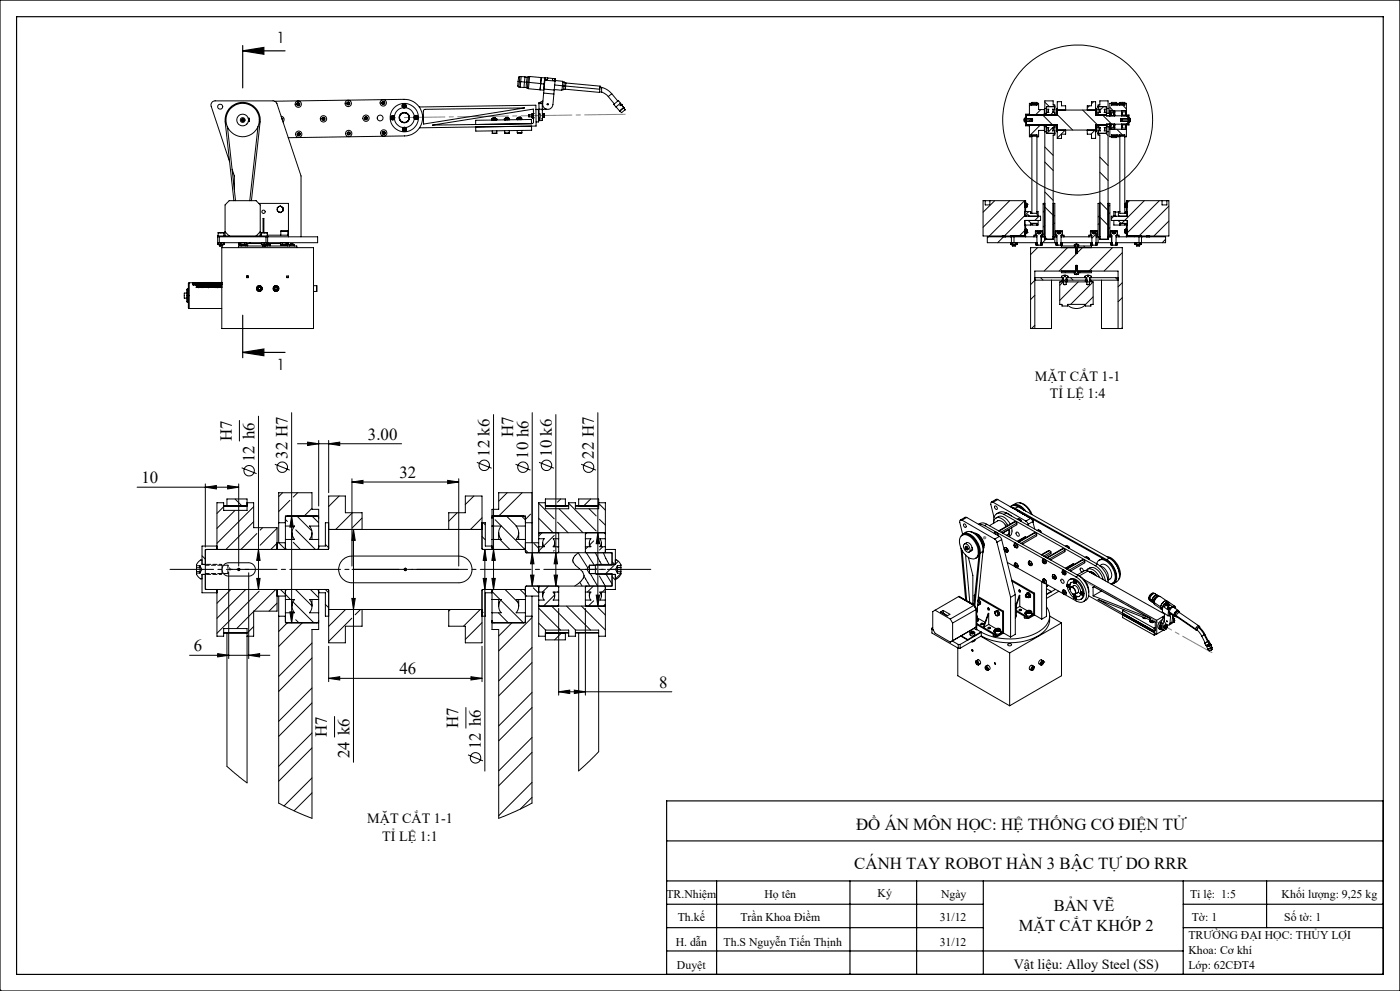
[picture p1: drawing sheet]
<svg xmlns="http://www.w3.org/2000/svg" width="420mm" height="297mm" viewBox="0 0 420 297" stroke-linecap="round" stroke-linejoin="round" font-family="sans-serif">
<defs><g id="words">
<g font-size="5">
<text x="110.4" y="131.8">3.00</text>
<text x="153.9" y="131.1" transform="rotate(-90 153.9 131.1)">H7</text>
<text x="69.6" y="132.2" transform="rotate(-90 69.6 132.2)">H7</text>
<text x="86.3" y="137.4" transform="rotate(-90 86.3 137.4)">32 H7</text>
<text x="146.9" y="136.9" transform="rotate(-90 146.9 136.9)">12 k6</text>
<text x="158.5" y="137.4" transform="rotate(-90 158.5 137.4)">10 h6</text>
<text x="165.6" y="136.9" transform="rotate(-90 165.6 136.9)">10 k6</text>
<text x="178.2" y="137.4" transform="rotate(-90 178.2 137.4)">22 H7</text>
<text x="76.3" y="138.5" transform="rotate(-90 76.3 138.5)">12 h6</text>
<text x="119.8" y="143.2">32</text>
<text x="42.4" y="144.8">10</text>
<text x="58.2" y="195.2">6</text>
<text x="119.8" y="202.1">46</text>
<text x="197.8" y="206.1">8</text>
<text x="98.1" y="220.9" transform="rotate(-90 98.1 220.9)">H7</text>
<text x="137.5" y="218.2" transform="rotate(-90 137.5 218.2)">H7</text>
<text x="104.9" y="227.2" transform="rotate(-90 104.9 227.2)">24 k6</text>
<text x="144.3" y="224.5" transform="rotate(-90 144.3 224.5)">12 h6</text>
<text x="256.9" y="248.7">ĐỒ ÁN MÔN HỌC: HỆ THỐNG CƠ ĐIỆN TỬ</text>
<text x="256.3" y="260.4">CÁNH TAY ROBOT HÀN 3 BẬC TỰ DO RRR</text>
</g>
<g font-size="4.9">
<text x="316.1" y="273">BẢN VẼ</text>
<text x="305.6" y="278.9">MẶT CẮT KHỚP 2</text>
</g>
<g font-size="4.7">
<text x="82.9" y="13">1</text>
<text x="82.9" y="111">1</text>
</g>
<g font-size="4.2">
<text x="310.5" y="114.1">MẶT CẮT 1-1</text>
<text x="315" y="119.3">TỈ LỆ 1:4</text>
<text x="110.2" y="246.8">MẶT CẮT 1-1</text>
<text x="114.7" y="252">TỈ LỆ 1:1</text>
<text x="304.1" y="290.4">Vật liệu: Alloy Steel (SS)</text>
</g>
<g font-size="3.5">
<text x="199.9" y="269">TR.Nhiệm</text>
<text x="229.3" y="269">Họ tên</text>
<text x="263.3" y="268.8">Ký</text>
<text x="282.3" y="269">Ngày</text>
<text x="357" y="269">Tỉ lệ: 1:5</text>
<text x="384.5" y="269">Khối lượng: 9,25 kg</text>
<text x="203.3" y="276.1">Th.kế</text>
<text x="222.1" y="276.1">Trần Khoa Điềm</text>
<text x="281.9" y="276.1">31/12</text>
<text x="356.5" y="281.3">TRƯỜNG ĐẠI HỌC: THỦY LỢI</text>
<text x="357.5" y="276.1">Tờ: 1</text>
<text x="385.3" y="276.1">Số tờ: 1</text>
<text x="202.7" y="283.4">H. dẫn</text>
<text x="217.1" y="283.4">Th.S Nguyễn Tiến Thịnh</text>
<text x="281.9" y="283.4">31/12</text>
<text x="356.5" y="285.9">Khoa: Cơ khí</text>
<text x="203.1" y="290.4">Duyệt</text>
<text x="356.5" y="290.4">Lớp: 62CĐT4</text>
</g>
</g></defs>
<g fill="none" stroke="#000" stroke-width=".3">
<path d="M68.2 38l2.5 22.1M72.6 35.8l.2-.1 .3 .4h-.5zM74.5 35.5h.3M74.8 35.5l-.1 .9M74.8 35.5v.9h-.3M77.4 38l-2.5 22.1M82.4 30.3l38.8-.5a5.5 5.5 0 0 1 5.6 5.4 5.5 5.5 0 0 1-5.4 5.5l-34.9 .6M84.3 34.9a.96 .96 0 0 1 .9 .6 .96 .96 0 0 1-.3 1M84.5 35.4l.2 .6M84.6 35.6h.1M89.2 31l.3-.1 .3 .1v.4l-.3 .2-.3-.2zM96.7 35.5l.3-.3 .4 .2v.4l-.4 .2-.3-.2z"/>
<path d="M104.2 30.8l.3-.1 .3 .1v.4l-.3 .2-.3-.2zM104.3 39.8l.3-.2 .3 .2v.4l-.3 .2-.3-.2zM109.5 35.2l.3-.1 .3 .1v.4l-.3 .2-.3-.2zM114.7 30.7l.3-.2 .3 .2v.3l-.3 .2-.3-.2zM114.8 39.7l.3-.2 .3 .1v.4l-.3 .2-.3-.2zM117.7 35.2v.2M117.7 35.4v.1M117.7 35.4h.1M117.7 35.3v.1M117.7 35.5h.2M117.7 35.2v-.2l.2 .2M117.7 35.2h.1"/>
<path d="M117.7 35.4l.1 .1M117.7 35.2v.1M117.7 35.2h.2M117.8 35.5h.1M117.9 35.2h.1M117.9 35.4h.1M117.9 35.4v.1M117.9 35.2v.2M117.9 35.4l-.1 .1M117.9 35.2h.2l-.2 .2M118.3 35.7a3 3 0 0 0 2.7 2.5M120.9 32.3a3 3 0 0 0-2.6 2.7"/>
<path d="M121.1 31.7h-.2l.2 .2M121.1 31.9h.1M121.1 31.7v.2M121.1 31.9v.2l.2-.2M121.1 31.6h.2M121.1 31.6v.1M121.1 31.6h.1M121.1 31.9h.2M121.2 38.7h-.2l.2 .1M121.2 38.8v.1M121.2 38.8h.1M121.2 38.7h.1"/>
<path d="M121.2 38.7v.1M121.2 38.9v.1l.2-.1M121.2 38.6v-.2l.2 .2M121.2 38.6v.1M121.2 38.9h.1M121.2 38.6l.3 .1M121.2 38.9h.2M121.3 38.6h.1M121.3 38.9h.1M121.3 38.6l-.1 .1M121.3 31.6l.1 .1M121.3 31.6h.1"/>
<path d="M121.3 31.9h.1M121.4 38.6v.1M121.4 31.7h.1M121.4 31.9h.1M121.4 31.7v.2M121.4 31.9h-.1M121.4 38.6l.1 .1M121.4 38.9h.1M121.5 38.8h.1M121.5 38.7v.1M121.5 38.8l-.1 .1M121.6 32.3a2.97 2.97 0 0 1 2.7 2.6"/>
<path d="M124.3 35.6a3.1 3.1 0 0 1-2.6 2.6M124.7 35.1h-.2l.2 .2M124.7 35.3h.1M124.7 35.1v.2M124.7 35.3l.1 .2 .1-.2M124.7 35.1v-.2l.2 .2M124.7 35.1h.1M124.7 35.3h.2M124.8 35.1h.1M124.8 35.3h.1M124.8 35.1h-.1M124.9 35.1h.1"/>
<path d="M124.9 35.3h.1M124.9 35.3h-.1M124.9 35.1v.1M124.9 35.1h-.2M124.9 35.1h.2l-.2 .2M124.9 35.2h.1M124.9 35.2v.1M124.9 35.1v.2M125.8 32.1l35-.6v6.3l-34.9 .5M127.1 32.9l.4-.1 29.9-.5-30.3 4.9zM129.7 37.5l30.3-4.8 .1 4-.5 .4zM147.6 35.6v.3"/>
<path d="M147.6 35.9v.1M147.7 40h.1M147.7 39.2v.8M147.9 35.5l.3 .1M147.9 35.5h.7M147.9 35.5l-.3 .1M147.9 35.3h.8M147.9 35.3v.2M148.2 35.9h.7M148.2 35.9h-.6M148.2 35.6v.3M148.6 35.5l-.4 .1"/>
<path d="M148.6 35.5h.4M148.6 35.5l.3 .1M148.7 35.3v.2M148.9 35.6v.3M149 35.5l-.1 .4M149 35.5l-.1 .1M149 39.9l-1.3 .1M149 39.2v.7M151.3 35.9h.6M151.3 35.6v.3M151.3 35.9h.1M151.4 39.9h1.1"/>
<path d="M151.4 39.2v.7M151.6 35.5h.3M151.6 35.5h.7M151.6 35.5l-.3 .1M151.7 35.2h.7M151.7 35.2v.3M151.9 35.5v.4M152.3 35.5h-.4M152.3 35.5h.4M152.4 35.2v.3M152.7 35.8l-.8 .1M152.7 35.5v.3"/>
<path d="M152.7 35.5h.1M152.7 35.5h-.4M152.8 39.9h-.3M152.8 39.2v.7M155 35.5l.1 .3M155.1 35.8h.6M155.1 35.8v.1M155.2 39.1v.7M155.2 39.8l1 .1M155.2 39.8h1M155.4 35.4l.3 .1M155.4 35.4h.7"/>
<path d="M155.4 35.4l-.4 .1M155.4 24.4l-.1 1.4 .3 .3M155.4 35.2v.2M155.4 24.4l1.9 .2M155.6 26.1h.5M155.7 35.8h.7M155.7 35.5v.3M156 22.9l-.4 3.2M156 22.9l-.4 .2-.2 1.3M156 22.9l.4 .1M156.1 35.4l-.4 .1M156.1 35.4h.4"/>
<path d="M156.1 35.4l.3 .1M156.2 35.2h-.8M156.2 35.2v.2M156.2 39.8h.4M156.4 22.9l-.3 3.2M156.4 22.9l1.1 .1-.2 1.6M156.4 35.5v.3M156.5 35.4l-.1 .4M156.5 35.4l-.1 .1M156.5 39.1l.1 .7M156.6 39.8l-.4 .1M157.2 26.2h.6"/>
<path d="M157.3 24.6l-.1 1.6-1.1-.1M157.3 24.6l.7 .1M157.5 23.1h.6M158 24.7l-.2 1.5M158 24.7h.4M158.1 23.1l-.1 1.6M158.1 23.1l.4-.1-.1 1.7M158.2 26.4h.4M158.4 24.7l-.2 1.8-.4-.3M158.4 24.7h.3M158.5 23.1h.4M158.7 34.4v.6"/>
<path d="M158.7 24.7l-.2 1.9 3.5 .3M158.7 24.7l3.5 .3M159.5 37.1l-.1-1.3-16.7 .3v1.2M159.5 37.8v1.2l-16.8 .3v-1.2M159.6 34.1h.1M159.6 35l.1 .3M159.6 34.4l.1 .2M159.6 34.4v.6M159.6 35v.3M159.6 34.1v.3M159.6 35.3h.5M159.6 35.3h.1"/>
<path d="M159.6 34.4h-.9M159.6 35h-.9M159.7 35.3h-.1M159.7 34l-.1 .1M159.7 34h.3M159.7 35.3h.3M159.7 34.6l-.1 .4M159.7 34.6h.3M159.7 34l-.1 .4M160 34.6v.7M160 34v.6M160 35.3h.1"/>
<path d="M160 34h.1M160.1 35.3h.1M160.8 32.8h.7v.6l.1 3.1h-.8M161.5 34.1h.5v1l-.5 .1M161.7 31h1M161.7 31v1.7M161.7 30.9l1 .1M161.7 32.7h1M161.7 32.7v1.4M161.7 35.2v1l1-.1v-.5M162.2 25l-.2 1.9M162.2 25.1l-.2 1.8"/>
<path d="M162.2 25.1l1 .1M162.3 23.2l-.1 1.8M162.3 23.2l-3.4-.3-.2 1.8M162.3 23.2l1.1 .2-.2 1.8M162.3 23.2l-.1 1.9M162.7 31v1.7M162.7 32.7v2.9M162.7 34.1h.5M162.7 35.2h.5M162.7 35.6l-1 .1M162.9 30.3l-1.2 .5v.2M163.1 27.9l-.3 3.2a1.54 1.54 0 0 0 1.4 1.7 1.54 1.54 0 0 0 1.7-1.4l.3-3.2"/>
<path d="M163.1 26.9h.1M163.1 27.9l3.1 .3M163.2 34.1v1.1M163.2 35.2h.1M163.2 26.7l-.1 1.2M163.2 26.7l3.1 .3M163.2 25.2l-.1 1.8-1.1-.1M163.2 25.2h.1M163.4 23.5h.1M163.5 24l3 .3M163.5 24l-.3 2.7M163.7 23.3a.37 .37 0 0 0 0 .5 .37 .37 0 0 0 .5 .1 .37 .37 0 0 0 .1-.5"/>
<path d="M163.7 23.3h-.2v.7M163.7 23.3l.6 .1M164 32.7l-1 .1-.3 .3M164.3 23.4l1.6 .1M165.9 23.5a.36 .36 0 0 0 0 .5 .36 .36 0 0 0 .5 0 .36 .36 0 0 0 0-.4M165.9 23.5l.5 .1M166.3 27l-.1 1.2M166.4 25.5l2.3 .2M166.4 23.6l.1 .7M166.5 24.3l-.2 2.7M166.5 24.1l2.3 .3-.1 1.3M168.6 26.8l.5 .1"/>
<path d="M168.7 25.7l-.1 1.4-2.3-.3M168.7 25.7h.5M168.8 24.6h.5M169.2 25.7l-.1 1.2M169.2 25.7l.5 .1M169.3 24.6l.5 .3M169.3 24.6l-.1 1.1M169.6 26.7l-.5 .2M169.6 26.7l10.2 1M169.7 25.8l-.1 .9M169.7 25.8l10.2 .9M169.8 24.9l-.1 .9"/>
<path d="M169.8 24.9l10.2 .9M179.9 26.7l-.1 1M180 26.1l-.1 .6M180 26.1l.5 .3M180 25.8l.5 .4M180 25.8v.3M180.5 27.6l-.7 .1M180.5 26.4v1.2M180.5 27.6l.8 .4 1.2 1M180.5 26.2v.2M180.5 26.2a5.7 5.7 0 0 1 3 1.9M182.5 29l1.8 2.1"/>
<path d="M183.5 28.1l-1 .9M183.5 28.1l1.8 2.2M184.1 31.3l1.4-1.2 .7 .8-1.4 1.2zM184.8 32l1 1.2M185.8 33.2l.1 .1M186.1 31.5h.1M186.1 31.5l.1 .2M186.2 31.4l.1 .1M186.2 31.4h.1M186.2 31.6v.1M186.2 31.5h.1M186.2 31.4v.1"/>
<path d="M186.3 31.3v.2M186.3 31.4h.1M186.3 31.5h-.1M186.3 31.4v.1M186.3 31.5h.1M186.3 31.5v.1M186.3 31.6h.1M186.3 31.3l.1 .1M186.3 31.3h.1M186.4 31.4v.1M186.4 31.4h.1M186.4 31.5h.1"/>
<path d="M186.4 31.4l-.3-.4 1 1.2M186.4 31.5l.7 .7M187.1 32.2v.1M187.1 32.2l-1.3 1M187.1 32.2l.1 .1M187.1 32.2h.1M187.1 32.3l-1.2 1M187.1 32.3l.4 .6M187.1 32.3h.1M187.2 32.3l.3 .6M187.5 32.9l-1 .9-.6-.5M187.5 32.9h.1"/>
<path d="M307.3 36.3h.3M307.3 35.7h.3M307.3 36.1h.3M307.3 35.8h.3M307.6 36.2h.1M307.6 35.7v.5M307.6 35.7h.1M307.6 36.2v.1M307.7 35.3l-.4 .3v.7l.4 .4M307.7 35.6h.1M307.7 35.6h1.9M307.7 36.3v1.4h1.1"/>
<path d="M307.7 36.3h1.9M307.7 36.3v.1M307.9 37.5h9.3M307.9 34.5v1.2M307.9 36.3v1.2M307.9 37.4l.1 .1M308 34.5h-.1M308.8 34.2h-1.1v1.4M308.8 37.5v3.5h.5v-.6h1.8v23.5h-1.9v-.5h-1.8M309.3 31.2h1.8M309.5 35.6l-.8 .7M309.6 31.2v-.5h1.5v.8h-1.8v-.5h-.5v3.5"/>
<path d="M309.6 35.6v.7M309.6 35.7l.2 .3-.2 .3M311.1 31.3h-1.8l-.5 .5M311.1 31h.5v1.8h1.7v1.7M312.1 37.5l-3.3 3.2M312.2 32.8l-1.6 1.7M312.8 34.5l3 3M313.3 38h.6M313.3 37.5v1.6h-1.7v1.9h-.5M313.4 30.6l1.4 1.4M313.4 32.5v1.5M313.4 38v1.5"/>
<path d="M313.4 32.5h.5M313.4 39.5h.5M313.4 39.5v32.2h2.5v-31.2h.5v-.5M313.9 34.3l.2 .2M313.9 32.7h.7l-.2 .5 .2 .5h-.7M313.9 38.2h.7l-.2 .5 .2 .5h-.7M313.9 38.2v1M313.9 32.7v1M313.9 34h-.6M313.9 33.7v.8M313.9 37.5v.7M313.9 39.2v.8h2.5"/>
<path d="M314.1 32l-.2 .1M314.1 37.5l-.2 .1M314.4 33.2v.5M314.4 38.2v.5M315.7 38.2l.2 .5-.2 .5h.7M315.7 38.2h.7M315.8 38.3l-1.7 1.7-.2-.2M315.8 33.7l-.7 .8M315.9 38.2v.5M315.9 33.2v.5M316.3 37.5l.1 .1M316.3 32l.1 .1"/>
<path d="M316.4 37.6l-.6 .6M316.4 34.3l-.1 .2M316.4 39.8l-.1 .2M316.4 32.7h-.7l.2 .5-.2 .5h.7M316.4 38.2v1M316.4 32.7v1M316.4 32v.1M316.4 39.8v.2M316.4 32v-.5h-.5v-1.3h-2.5v2.3M316.4 37.7h.5v1.8h.3M316.4 32.1v.6M316.4 33.7v.8"/>
<path d="M316.4 37.5v.7M316.4 39.2v.6M316.4 32h-2.5v.7M316.6 37.5l-.2 .1M317.1 32.5l-.2 .1M317.1 37.5h.1M317.2 38.8l.1 .2M317.2 34.4l4.6 4.6M317.2 39.1l-.3 .3M317.2 34.4l-.1 .1M317.2 32.5h-.3v1.7h-.5M317.2 34.4l-9.3 .1"/>
<path d="M317.2 37.5v4h1.3v-1.3h1.2v-1.2M317.2 39h11.5M317.2 33h11.5M319.6 39l-2.4 2.4M319.7 33v-1.3h-1.2v-1.2h-1.3v3.9M324.8 33l4.5 4.5M326.2 33v-1.3h1.2v-1.2h1.3v3.9M326.8 31.7l-.6 .6M328.1 30.5l-.7 .6M328.5 39l-1.2 1.2M328.7 34.4l.1 .1M328.7 32.5h.2v1.7h.5"/>
<path d="M328.7 37.5v4h-1.3v-1.3h-1.2v-1.2M328.8 37.5h-.1M328.8 34.5h3.1M328.8 37.5h3.1M328.9 38.6l-.2 .2M328.9 34.1l-.2 .3M329.4 34.3l.2 .2M329.4 32.7h.7l-.1 .4 .1 .6h-.7M329.4 39.8l.2 .2M329.4 38.2h.7l-.1 .4 .1 .6h-.7M329.4 38.2v1M329.4 32.7v1"/>
<path d="M329.4 32v.1M329.4 39.8v.2M329.4 32v-.5h.6v-1.3h2.4v2.3M329.4 37.7h-.5v1.8h-.2M329.4 32h2.5v.7M329.4 32.1v.6M329.4 33.7v.8M329.4 37.5v.7M329.4 39.2v.6M329.6 32l-.2 .1M329.6 37.5l-.2 .1M330 33.2v.5"/>
<path d="M330 38.2v.5M330.1 37.5l-.7 .6M330.8 34.5l2.7 2.7M331.1 32l-1.1 1.1M331.4 38.2v.5M331.4 33.2v.5M331.8 32l.1 .1M331.8 37.5l.1 .1M331.9 34.6l.1 .1M331.9 34.3l-.1 .2M331.9 32.7h-.6l.1 .4-.1 .6h.6M331.9 38.2v1"/>
<path d="M331.9 32.7v1M331.9 38.2h-.6l.1 .4-.1 .6h.6M331.9 39.8l-.1 .2 .6 .6M331.9 33.7v.9M331.9 37.3v.9M331.9 39.2v.8h-2.5M331.9 38h1.1M331.9 34h1.1M331.9 32.5h.5M331.9 39.5h.5M332 37.2l-.1 .1M332 34.7h6.4v1"/>
<path d="M332.4 38v1.5M332.4 32.5v1.5M332.4 39.5v32.2h-2.4v-31.2h-.6v-.5M332.6 37.2l-.7 .6M332.8 37.2l.2 .1M333 32.1l1 1.1M333 34.6v.1M333 37.2v.1M333 33.7v.3M333 38v.3M333 33.7h.3v.6h-.3M333 37.7h.3v.6h-.3"/>
<path d="M333 34.6l-.2 .1M333 34v.6M333 37.3v.7M333 38.3v2.7h.4M333 33.2h4.9M333.2 34v.3M333.2 37.7v.3M333.4 31.2h1.8M333.4 31h-.4v2.7M334.1 37.9l-.8 .8M334.2 37.7v.3M334.2 34v.3"/>
<path d="M334.3 33.2l-1.5 1.5M334.4 33.2v.5M334.4 37.2v.1M334.4 37.6v.1M334.4 38.3v.4M334.4 33.7v.6M334.4 37.7v.6M334.4 33.7h-.4v.6h.4M334.4 37.7h-.4v.6h.4M334.4 34.6v.1M334.4 34.3v.3M334.4 37.3v.4"/>
<path d="M334.9 31.2h.1M334.9 31.2v-.5h-1.5v.8h1.8v-.5h.5v.5h1.7v-.8h-1.4v.5M335 38.7l1.7 1.7M335.7 31.2h1.7M336.4 35.6l-.2 .2M336.4 33.7v.6M336.4 37.7v.6M336.4 38.3l.1 .4M336.4 33.7h.5v.6h-.5M336.4 37.7h.5v.6h-.5M336.4 34.6l.1 .1M336.4 34.6v.1"/>
<path d="M336.4 37.2v.1M336.4 34.3v.3M336.4 37.3v.4M336.5 33.2l-.1 .5M336.5 37.2l-.1 .1M336.7 34v.3M336.7 37.7v.3M336.8 35.7l-.3 .3 .3 .3M336.8 30.7l-.5 .5M336.8 31.5l1.1 1.2M337.4 31h.5v2.7M337.6 37.7v.3"/>
<path d="M337.6 34v.3M337.7 34.3l-.4 .4M337.9 37.2v.1M337.9 38.6l-.1 .1M337.9 38.7h-4.9M337.9 38.7h.1M337.9 33.7v.6M337.9 37.7v.6M337.9 33.7h-.4v.6h.4M337.9 37.7h-.4v.6h.4M337.9 34.6v.1M337.9 34.5h.8v1.1"/>
<path d="M337.9 34.3v.4M337.9 37.2v.5M337.9 38.3v2.7h-.5M338.3 34.7l.1 .1M338.4 36.3v.9h-6.4M338.4 37.1l-.1 .1M338.7 36.3v.1M338.7 35.3l.4 .3v.8l-.4 .3M338.7 35.6h.1M338.7 35.6l-2.5 .1 .1 .6h2.4M338.7 36.3v1.2h-.8M338.8 35.7v.5"/>
<path d="M338.8 36.2h.1M338.8 36.3h.3M338.8 35.7h.3M338.8 36.1h.3M338.8 35.8h.3M338.8 36.2v.1M68.9 48.4l-5.5-16.5a1.26 1.26 0 0 1 1.1-1.7h17.6l.8 .5 7.4 22v18.3M69.6 50.7l.7 2v4.1M89.3 40l.3-.1 .3 .1v.4l-.3 .2-.3-.2zM309.3 40.7h1.8M309.6 40.7v23.2M313.4 48.6l2.5 2.5"/>
<path d="M313.4 57.5l2.5 2.5M313.4 44.1l2.5 2.5M330 51.6l2.4 2.5M330 47.1l2.4 2.5M334.9 40.7h.1M334.9 40.7v.5h-1.5v-.8h1.8v.6h.5v-.6h1.7v23.5M335.2 40.7h-1.8M335.7 40.7h1.7M336 40.7v23.2h1.8v-.5h.4M65.3 70.7v.3h30v1.7h-15v-2zM65.3 71v1.7h15M65.4 72.8v.4"/>
<path d="M65.5 69.7h.1M65.4 73.2l.5 .1M65.4 72.8h.9M65.4 72.7v.1M65.4 69.8h.9M65.4 69.8v.9M65.5 69.7h.8M65.8 73.6h1M65.8 71v1.7M65.8 73.3v.3M65.9 73.3h.8M66.3 69.7l.9 .1"/>
<path d="M66.3 73.2l.4 .1M66.3 72.8h.9M66.3 69.8h.9M66.3 72.8v.4M66.3 73.2l-.4 .1M66.5 74.2h27.6v24.3h-27.6zM66.8 73.3v.3M67.2 72.7v.1M67.2 73.2l-.5 .1M67.2 69.8v.9M67.2 72.8v.4M67.5 69.5l1.3 1.2"/>
<path d="M67.5 70.7v-9.3l1.3-1.3h8l1.3 1.3v9.3M70.2 60.1l-2.6-23.6a5.3 5.3 0 0 1 5.2-5.8 5.3 5.3 0 0 1 5.2 5.8l-2.6 23.6M71.6 73.3l.3 .1M71.6 72.8h.6M71.6 72.8v.5M71.8 72.7l-.2 .1M71.9 73.4h.9M72.2 72.8h1.2M72.2 73.3l.6 .1M72.2 73.4h1.2M72.2 72.8v.5M72.2 73.3l-.3 .1"/>
<path d="M72.4 73.5v.2M72.8 73.4h.9M73.4 73.3l-.6 .1M73.4 73.3l.3 .1M73.4 72.8h.5M73.4 72.8v.5M73.7 73.4h.1M73.8 73.4v.3M73.8 72.7l.1 .1M73.9 73.3l-.1 .1M73.9 73.3l-.2 .1M73.9 72.8v.5"/>
<path d="M75 72.7v.3M77.6 61h8.9v10M78.1 69.5l-1.3 1.2M78.1 70.5h.3M78.5 69.7h.1M78.4 73h-4.1v.7M78.4 73.2l.4 .1M78.4 72.8h.9M78.4 72.7v.1M78.4 69.8v.9M78.4 72.8v.4M78.5 69.7h.8"/>
<path d="M78.8 73.6h1M78.8 73.6l.1 .1M78.8 73.3v.3M78.8 73.3h.9M78.9 73.7h-7.4v.5M78.9 73.7h.8M78.9 69.7v-4.2h.3v4.2M79.3 69.7l.9 .1M79.3 73.2l.4 .1M79.3 72.8h.9M79.3 69.8h.9M79.3 73.2l-.5 .1"/>
<path d="M79.3 72.8v.4M79.7 73.7h9.3v.5M79.8 73.4h1.2M79.8 73.6l-.1 .1M79.8 71v1.7M80.2 73.1h.1M80.2 73h3.9M80.2 72.7v.1M80.2 73.2l-.5 .1M80.2 69.8v.9M80.2 72.8v.4M80.2 70.5h6.3"/>
<path d="M80.4 73.1l-.2 .1M80.4 73.1h.1M80.4 73.1l.2 .1M80.6 73.2h.1M80.6 73.2l.4 .1M81 73.3v.1M81 73.3h-1.2v.3M81 73.4v.3M83.2 62.7l.4 .8M83.2 62.7v.5l.4 .3M83.6 63.5l.5 .2 .4-.2M83.6 63.5h.9"/>
<path d="M83.6 62h.9M83.6 62l.5-.3 .4 .3M83.6 62l-.4 .7M83.6 62l-.4 .2v.5M84.1 72.8h.6M84.1 73.3l.3 .1M84.1 72.8v.5M84.2 69.3h2.2M84.2 69.3v1.2M84.3 72.7l-.2 .1M84.4 73.4h.9M84.5 62l.4 .7"/>
<path d="M84.5 62l.4 .2v.5M84.7 73.4h1.2M84.7 73.3l-.3 .1M84.7 73.3l.6 .1M84.7 72.8h1.2M84.7 72.8v.5M84.9 62.7v.5l-.4 .3M84.9 62.7l-.4 .8M85.3 73.4h.8M85.9 72.8h.6M85.9 73.3l-.6 .1M85.9 73.3l.2 .1"/>
<path d="M85.9 72.8v.5M86.1 73.4h.2M86.3 73.4v.3M86.3 72.7l.2 .1M86.4 69.3v1.2M86.5 73.3l-.4 .1M86.5 73.3l-.2 .1M86.5 72.8v.5M86.9 73.4h1.4M86.9 73.4v.3M86.9 73.3v.1M86.9 73.3h1.3"/>
<path d="M87.4 73.1l-.5 .2M87.4 73.1h.1M87.4 73.1v.1M87.6 73.1l-.2 .1M87.6 73.1l.1 .1M87.6 73.1h.1M87.7 73.1l.5 .2M87.7 73.1v.1M88.2 73.3l.1 .1M88.3 73.4v.3M295.6 60.1v1.3h1.4v-1.3M296.5 71l-.3 .3"/>
<path d="M298.4 60.1l-3.5 3.5M300.7 70.7v.3M301.1 71l-1.8 1.7M301.7 70.7v.3M302.9 60.1l-8 8M303.2 73.2l.2 .1M303.2 70.7v.3M303.2 72.8v.4M303.3 72.7l-.1 .1M303.4 73.3h.8M303.4 72.7l-.2 .1M303.4 72.7h.8"/>
<path d="M303.4 72.7l.3 .1M303.4 71v1.7M303.7 73.6h1M303.7 72.8v.8M304.2 72.7l.5 .1M304.2 73.3h.7M304.2 72.7l-.5 .1M304.2 72.7h6.9v.7M304.2 71v1.7M304.7 72.8h.5M304.7 72.8v.8M305 72.7l.2 .1"/>
<path d="M305.2 73.2l-.3 .1M305.2 72.8v.4M307.4 60.1l-10.6 10.6M307.4 69.1l-1.6 1.6M307.4 69.5l.3 .2M307.4 60.1v4.7h4.8v1.3h-4.8v4.6h-12.5v-10.6h12.8v2M307.4 67.4h1.8v-.4h1.9v.4M307.4 68.8h.3M307.4 62.1h.3M307.7 62.1v1.3M307.7 67.4v1.4M307.7 60.9h.3"/>
<path d="M307.7 62.2h.3M307.7 68.7h.3M307.7 70h.3M307.7 68.8v2.2M307.9 64.8a.42 .42 0 0 1 .4-.5 .42 .42 0 0 1 .5 .5M308 60.9v.1M308 68.7h.1M308 60.9v1.3M308 68.7v1.3M308 62.2h.1M308 61l.2 .2M308 69.9v.1"/>
<path d="M308 68.7l.2 .3M308 61v1.2M308 68.7v1.2M308.2 61.9l-.2 .3M308.2 69.6l-.2 .3M308.2 61.8v.1M308.2 61.2h.1M308.2 61.2v.2M308.2 61.5v.2M308.2 61.7h.1M308.2 69.6h.1M308.2 69v.2"/>
<path d="M308.2 69.2h.1M308.2 69.2v.2M308.2 69.4h.1M308.2 69h.1M308.2 61.7v.1M308.2 61.4v.1M308.2 69.5v.1M308.5 66.1l.9 .9M308.6 63.4l-7.3 7.3M309.2 67.3l-.1 .1M309.6 67.1l.3 .3M310.5 70.5l-.3 .3"/>
<path d="M310.6 70.5l.1-1.3h2v1.3l-.3 .3M310.8 63.9l.6 .6M310.9 71h.2M310.9 71h-14.7v1.7h7.2M310.9 70.5v.5M311.1 73.4h.1M311.1 63.4h.3v1.4M311.1 69.2l.1 .6M311.1 69.8l-.5 .6M311.1 73.2l-.4-.5v.7h.4M311.2 69.8h1M311.2 69.8l.5 .3 .5-.3"/>
<path d="M311.3 74.2l-2.1 2.1M311.4 69.2v.6M311.4 66.1v1.3h-1.8v-.4M311.7 64.8l-1.3 1.3M312 69.2v.6M312.3 69.2l-.1 .6M312.3 73.2l-.3 .3M312.3 73.4h.1M312.3 71h1.1M312.4 70.5v2.2M312.7 72.7v.7h-.4M313.3 61l-.4 .3"/>
<path d="M313.4 63.1l-.5 .5M313.4 62.1l2.5 2.4M313.4 71l.7 .7M313.4 67.6l-.5 .4M313.4 69.8l-.5 .5M313.4 61h-.5v9.5h-.6l-.1 3-1.1-.1v-2.9h-.9v.5M313.8 71.7l-1 1M315.9 61h.5v9.5h.7l.1 3 1.1-.1v-2.9h.9v.5M315.9 71h1M316.4 64.6l-.5 .4M316.4 66.8l-.5 .5M316.4 72.7h.3"/>
<path d="M316.4 72.7h-4.1v.7M316.4 71v1.7M316.6 70.5l.1-1.3h2v1.3M316.7 72.7l.4 .1v.6M316.7 72.7v.7h.4M316.9 70.8l-.1 .2M316.9 71h.2M316.9 70.5v.5M317.1 73.4h.1M317.1 69.2l.1 .6M317.2 69.8h1M317.2 69.8l.5 .3 .5-.3"/>
<path d="M317.4 69.2v.6M318 69.2v.6M318.3 69.2l-.1 .6M318.3 73.4h.1M318.3 71h.2M318.3 73.4v-.7h9.3v.7M318.5 71h8.9M318.5 70.5v.5M318.7 72.7v.7h-.4M319.2 70.8l-.2 .2M320.3 74.2l-7.1 7M322.6 73.7h.1"/>
<path d="M322.7 73.7h-4.3v.5M322.7 73.7v2h.5v-2M322.8 79.5h.3M322.8 75.9h.3M322.8 75.9v-1.7h-13.6v24.3h6.3v-14.5M322.8 79.5v1.7h-12.4v17.3M322.8 73.2l-.5 .1v.4M322.8 73.2h.2M322.8 73.2v.1l.2-.1M323 75.9l-5.3 5.3M323 73.2l.6 .1v.4M323.1 75.9v-1.7h13.6v24.3h-6.3v-14.5"/>
<path d="M323.1 79.5v1.7h12.3v17.3M323.2 73.8h.1M323.2 73.7h4.2v.5M323.5 73.3l-.8 .7M324.7 74.2l-1.6 1.6M325.1 73.7l.5 .5M327.1 70.5l.1-1.3h2v1.3M327.2 72.7v.7h.4M327.4 71h.2M327.4 70.5v.5M327.5 70.5h.1M327.5 70.5h-.8v.5"/>
<path d="M327.6 73.4h.1M327.6 69.2l.1 .6M327.7 69.8h.9M327.7 69.8l.5 .3 .5-.3M327.9 69.2v.6M328.5 69.2v.6M328.7 69.8h.1M328.7 72.8l.5 .5M328.7 72.8l.1 .6M328.8 69.2l-.1 .6M328.8 73.4h.1M328.8 71h.1"/>
<path d="M328.9 71h1.1M328.9 70.5v.5M329.2 72.7h.2M329.2 72.7l-.5 .1M329.2 72.7v.7h-.4M329.2 69.7l-1.6 1.7M329.4 72.7h4.2v.7M329.4 71v1.7M330 65l2.4 2.6M330 60.6l2.4 2.5M330 64.5l-.6 .5M330 66.8l-.6 .5"/>
<path d="M330 61h-.6v9.5h-.6l-.1 3-1.1-.1v-2.9M332.4 71h1.2M332.4 61h.6v9.5h.5M333 61.5l-.6 .6M333 68.3l-.6 .5M333 63.8l-.6 .5M333 70.5l-.5 .5M333.1 70.5l.1-1.3h2v1.3M333.2 72.8l.5 .5M333.2 72.7v.7h.4M333.4 70.5v2.2M333.5 70.5h.1"/>
<path d="M333.6 73.4h.1M333.6 70.5l.1 3 1.1-.1v-2.9h.9v.5M333.6 69.2l.1 .6M333.7 69.8h.9M333.7 69.8l.5 .3 .5-.3M333.7 74.2l-7 7M333.9 69.2v.6M334.2 64.8h.1M334.2 64.8l-.8 .7M334.2 66.1v1.3h3.2v-.4M334.5 69.2v.6M334.5 64.8h.1"/>
<path d="M334.6 63.5h.9M334.6 63.4l-.1 1.4M334.6 63.4h-.4v1.4M334.6 69.8h.1M334.8 69.2l-.1 .6M334.8 73.1l-.3 .4M334.8 73.4h.1M334.8 71h.1M334.9 71h14.8v1.7h-7.3M334.9 70.5v.5M335.2 72.7v.7h-.4M335.4 66.1l.9 .9"/>
<path d="M335.5 63.4l.1 1.4M335.5 63.4h.5M335.6 64.8h.1M336 67.4v-.4h1.8v.4h.4M336.7 75.7l-5.5 5.5M337.4 69.5v.1M337.4 69.4v.1M337.4 69.2h.1M337.4 61.9l.2 .3M337.4 69.6l.2 .3M337.4 69.6h.1M337.4 69.2v.2"/>
<path d="M337.4 69v.2M337.4 69h.1M337.6 62.2h.1M337.6 61l-.2 .2M337.6 69.9v.1M337.6 68.7l-.2 .3M337.6 61v1.2M337.6 68.7v1.2M337.6 60.9v.1M337.6 68.7h.1M337.6 60.9v1.3M337.6 68.7v1.3"/>
<path d="M337.6 60.9h.3M337.6 62.2h.3M337.6 68.7h.3M337.6 70h.3M337.7 63.9l.5 .4M337.9 62.1v1.3M337.9 67.4v1.4M337.9 68.8v2.2M337.9 68.8h.3M337.9 62.1h.3M338.2 60.1v4.7h-4.8v1.3h4.8v4.6h12.5v-10.6h-12.8v2M338.8 60.1l-.6 .7"/>
<path d="M340.1 70.7l.2 .3M340.4 73.2l.2 .1M340.4 72.8h.5M340.4 72.8v.4M340.5 72.7l-.1 .1M340.6 73.3h.8M340.9 72.8h1M340.9 73.2l.5 .1M340.9 72.8v.4M340.9 73.2l-.3 .1M340.9 73.6h1M340.9 73.3v.3"/>
<path d="M341.4 73.3h.8M341.7 72.7h.7M341.7 72.7h-6.9v.7M341.7 71v1.7M341.9 72.8h.5M341.9 72.8v.8M342.3 72.7l.1 .1M342.4 73.2l-.2 .1M342.4 70.7v.3M342.4 72.8v.4M342.4 71h.1M342.4 71v1.7"/>
<path d="M343.3 60.1l-7.3 7.3M343.9 70.7v.3M344.9 70.7v.3M347.8 60.1l-9.6 9.7M348.6 60.1v1.3h1.5v-1.3M349.7 71.7l-1 1M350.7 61.8l-9 8.9M350.7 66.2l-4.5 4.5M56 87.8h-.7v1.6h.7M56.3 86.6l-.3 .2v3.6l.3 .2M56.3 86.6v4M56.3 86.6h.2"/>
<path d="M56.3 90.6h.2M56.8 84.7l-.3 .2v7.4l.3 .2M56.8 84.7l4.4 .1M56.8 84.7v7.8M56.8 92.5h9.7M57.8 84.8l.1 .1M57.8 84.8h.1M57.9 84.8h.1M57.9 84.9h.1M58 85.1v.3M58 85.4h.1M58 85.1h.1"/>
<path d="M58 85.3l.1 .1M58 85.3h.1M58 85.3v.1M58.1 84.9h-.2M58.1 84.8v.1M58.1 84.8l-.2 .1M58.1 84.8h-.2M58.1 84.8h.1M58.1 84.9h.1M58.1 85.1l-.1 .1M58.1 85.1l.2 .1M58.1 85.2l-.1 .1 .3-.1"/>
<path d="M58.1 85.2h.2M58.1 85.2l-.1 .1M58.1 85.2h.1M58.1 85.3v.1M58.2 84.8l.1 .1M58.2 84.8h.1M58.3 85.2l-.2 .2M58.3 85.2l-.2 .1M58.3 84.9h.1M58.3 84.8h.1M58.3 84.8h-.1M58.4 84.9h.1"/>
<path d="M58.4 84.8l-.1 .1M58.4 84.8v.1M58.4 85.3l.2 .1M58.4 85.2l.1 .1M58.4 85.2h.3M58.4 84.8h.1M58.4 85.2h.1M58.5 85.3h.1M58.5 85.3h.2M58.5 84.9h.1M58.5 84.8h.1M58.6 85.2h-.1"/>
<path d="M58.6 85.2h.1M58.6 85.1l-.2 .1M58.6 85.1l.1 .2M58.6 85.3v.1M58.7 84.8h-.2M58.7 84.8h.1M58.7 84.8l.1 .1M58.7 84.8l-.2 .1M58.7 85.3l-.1 .1M58.7 85.3h-.1M58.7 85.3h.1M58.8 85.3h-.1"/>
<path d="M58.8 84.8h.1M58.8 84.9h.1M58.8 84.8h.2M58.9 84.9h.1M58.8 85.2l.1 .1M58.8 85.2l.2 .1M58.9 85.3v.1M58.9 85.3h.1M58.9 85.2h.1M58.9 86v.1M58.9 86.1h.1M58.9 84.8h.1"/>
<path d="M58.9 86h.1M58.9 85.2h.2M58.9 85.1l-.1 .1M58.9 85.1l.2 .1M58.9 85.2v.2M58.9 85.3h.2M59 84.9h-.1M59 85.2v.1M59 84.8l-.1 .1M59 84.8h.1M59 84.8v.1M59 86l-.1 .1"/>
<path d="M59 86h.1M59 85.8l-.1 .2M59 85.3h-.1M59 86.1h.1M59 86v.1M59 85.8h.1M59.1 85.3l-.2 .1M59.1 85.8v.2M59.1 85.3h-.2M59.1 84.8l.1 .1M59.1 84.8h.1M59.1 85.3h.2"/>
<path d="M59.1 85.3v.1M59.1 85.9l.1 .1M59.2 86l.1 .1M59.2 84.9h.1M59.2 85.9h.2M59.2 84.8h.2M59.2 84.8l.1 .1M59.2 86h.1M59.2 85.3l-.1 .1M59.2 85.3h-.1M59.2 85.3h.1M59.2 84.8v.1"/>
<path d="M59.3 85.3l-.1-.2v.3M59.3 84.8h-.2M59.3 84.9h.1M59.3 85.3v.1M59.3 86.1h.1M59.3 85.8l-.2 .1M59.3 85.8l.2 .1M59.3 85.8l.1 .1M59.3 85.8l-.1 .1M59.3 85.9h-.1M59.3 85.9h.1M59.3 85.8v.1"/>
<path d="M59.3 85.3h.1M59.3 85.2l.1 .1M59.3 84.8l-.1 .1M59.3 85.2h.4M59.3 85.2h.1M59.4 85.3l.1 .1M59.4 85.3h.1M59.4 85.3h.2M59.4 84.8v.1M59.4 85.3h.3M59.4 85.2h.1M59.4 84.9h-.1"/>
<path d="M59.4 86l-.1 .1M59.4 86h.1M59.5 85.9l-.1 .1M59.5 85.2h-.1M59.5 85.2h.2M59.5 85.1l-.2 .1M59.5 85.1l.2 .1M59.5 85.9l.2 .1M59.5 85.2h.1M59.5 85.3v.1M59.6 86h.1M59.6 86.2h.1"/>
<path d="M59.7 85.3l-.2 .1M59.7 85.3h-.2M59.7 85.3h.1M59.7 85.3h-.1M59.7 85.2v.1M59.7 86l-.1-.2v.4M59.7 86v.2M59.7 84.8l.1 .1M59.7 84.8h.1M59.8 84.8h.1M59.8 85.3h.1M59.8 85.3v.1"/>
<path d="M59.8 85.9l.1 .1M59.8 84.9h.1M59.9 86l.1 .1M59.9 85.9h.2M59.9 86h.1M59.9 85.1h.1M59.9 85.2l-.1 .2M59.9 85.2l.1 .2M59.9 85.2h.1M59.9 85.1l.2 .2M59.9 85.1l-.1 .2M60 84.9h-.2"/>
<path d="M60 84.8h.1M60 84.8l-.2 .1M60 84.8h-.2M60 84.8v.1M60 86.1h.1M60 85.8l-.2 .1M60 85.8l.2 .1M60 85.8l-.1 .1M60 85.9h-.1M60 85.9h.1M60 85.8v.1M60 85.3h.1"/>
<path d="M60 85.3v.1M60.1 84.8l.1 .1M60.1 84.8h.1M60.1 85.3v.1M60.1 86l-.1 .1M60.1 85.3h.1M60.1 85.9h.1M60.1 85.2l.1 .1M60.1 84.8h.2M60.1 85.2h.4M60.2 85.9l-.1 .1M60.2 85.3l.2 .1"/>
<path d="M60.2 84.9h.1M60.2 85.3h.2M60.2 84.8l.1 .1M60.2 85.2h.1M60.2 85.3h.3zM60.3 85.8v.4M60.3 85.8l.1 .2 .1-.2M60.3 85.8h.1M60.3 86.2h.1M60.3 84.9h.1M60.3 84.8h-.2M60.3 84.8h.2"/>
<path d="M60.3 84.8h-.1M60.3 84.8h.1M60.4 85.2h-.2M60.4 85.2h.1M60.4 85.1l-.2 .1M60.4 85.1l.1 .1M60.4 85.3v.1M60.4 84.9h-.1M60.4 84.8l-.1 .1M60.4 84.8v.1M60.5 84.8h-.2M60.5 85.3h-.1"/>
<path d="M60.5 84.8l-.1 .1M60.5 84.8h-.1M60.5 84.8h.1M60.5 85.3l-.1 .1M60.5 85.8h.1M60.5 85.2v.1M60.5 85.9l-.2 .3M60.5 85.9l.2 .3M60.5 85.8l.2 .2 .1-.2M60.5 85.9h.1M60.6 84.8l.1 .1M60.6 84.8h.1"/>
<path d="M60.6 85.4h.1M60.6 85.3l.1 .1M60.6 85.3v.1M60.6 85.1l.1 .2M60.6 85.1l.3 .2M60.6 85.1l.2 .2M60.6 85.3l.2 .1M60.7 85.4h.1M60.7 85.4h.2M60.7 86.2h.1M60.7 84.9h.1M60.8 85.3h-.2"/>
<path d="M60.8 85.3l-.2 .1M60.8 84.8h-.2M60.8 84.8h.1M60.8 85.3h.1M60.8 85.8l-.1 .4M60.8 85.4h.1M60.8 85.8h.1M60.9 85.1v.2M60.9 85.3h-.1M60.9 85.1h.1M60.9 84.9h-.2M60.9 85.1v.3"/>
<path d="M60.9 84.8l-.2 .1M60.9 84.8h.1M60.9 84.8h-.2M60.9 84.8v.1M60.9 84.9h.1M60.9 85.4h.1M61 84.8v.1M61 84.9h.1M61 84.8l-.1 .1M61 84.8h.2M61.1 84.8h.1M61.1 86.1h.1"/>
<path d="M61.1 84.7h.8M61.1 84.7h.1M61.1 84.9h-.1M61.1 84.8l-.1 .1M61.1 84.7h.2M61.1 84.8v.1M61.2 86l-.1 .1M61.2 86h.1M61.2 86h-.1M61.2 85.8l-.1 .3M61.2 84.7h.1M61.2 84.8l-.1 .1"/>
<path d="M61.2 85.8h.1M61.2 85.8v.2M61.2 85.2v.1M61.2 85.3h.1M61.3 85.3l.1 .1M61.3 85.3h.1M61.3 85.2h.1M61.3 84.8v.1M61.3 84.8h.1M61.3 84.9h.2M61.3 84.7l-.2 .1M61.3 84.7h.2"/>
<path d="M61.3 85.8v.2M61.3 84.8l.2 .1M61.3 84.8h.2M61.3 84.7h.1M61.3 86.1h.1M61.3 86h.1M61.3 85.8h.1M61.3 86v.1M61.3 86l.2 .1M61.3 85.9h.4M61.4 85.1l.2 .1M61.4 85.1h-.2"/>
<path d="M61.4 85.1h.2M61.4 85.1l-.1 .1M61.4 85.2l-.1 .1 .3-.1M61.4 85.2h.2M61.4 85.2l-.1 .1M61.4 85.2l.2 .1M61.4 85.2h.1M61.4 85.1h.1M61.4 85.3v.1M61.5 84.7h.1M61.5 84.9h.1M61.5 84.8h.2"/>
<path d="M61.5 84.8h.1M61.5 84.8h-.2M61.5 84.7h.2M61.5 86.1h.1M61.5 85.8h-.2M61.5 85.8l.2 .1M61.5 85.8l-.2 .1M61.5 85.9h-.2M61.5 85.9h.2M61.5 85.8v.1M61.6 85.2v.1M61.6 84.7h.1"/>
<path d="M61.6 85.1v.2M61.6 85.1h.1M61.6 85.3l-.2 .1M61.6 85.2l-.2 .1M61.6 84.7l.1 .1M61.7 84.8l-.2 .1M61.7 85.9l-.2 .2M61.7 85.3l.1 .1M61.7 85.9h.1M61.7 85.2l.1 .1M61.7 85.1v.1M61.7 85.1h.1"/>
<path d="M61.7 85.2v.1M61.7 84.9h.2M61.7 84.7h.2M61.7 85.3h.3M61.7 84.8h.2M61.7 84.8h.1M61.7 84.9h.1M61.8 85.9v.1M61.8 84.8h.1M61.8 86l.1 .1M61.8 86h.1M61.8 85.9h.3"/>
<path d="M61.8 85.9h.1M61.8 85.3v.1M61.9 84.7h.2M61.9 84.7h-.2M61.9 84.7h.1M61.9 84.8h-.1M61.9 84.8h.3M61.9 86.1h.1M61.9 85.8l-.1 .1M61.9 85.8l.3 .1M61.9 84.9h.1M61.9 84.8h.1"/>
<path d="M62 85.9h-.2M62 85.9h.1M62 85.3l-.2 .1M62 85.8l-.2 .1M62 85.8v.1M62 85.3h.1M62 85.3h-.2M62 85.3v-.2v.3M62 84.7h.1M62 85.3v.1M62.1 84.7h.1M62.1 86l-.2 .1"/>
<path d="M62.1 86h.1M62.1 85.4h.1M62.1 85.3h.2M62.1 85.3v.1M62.2 85.9l-.1 .1M62.2 85.4h.1M62.2 85.4h-.1M62.2 85.1v.2M62.2 84.8l-.3 .1M62.2 84.8h.1M62.2 85.3v.1M62.2 84.7h.1"/>
<path d="M62.2 84.7h.2M62.2 86l.3-.2 .3 .2M62.2 86l.1 .1M62.2 86h.2M62.3 86.1l.2 .1M62.3 86.1h.2M62.3 84.7h.1M62.3 85.4h.2M62.3 85.3v.1M62.4 84.7h.1M62.4 84.7h.2M62.4 84.7h.4"/>
<path d="M62.4 85.9v.1M62.4 86h-.2M62.4 85.2l-.2-.1 .2 .2M62.4 85.2l-.2 .1M62.5 85.9l-.2 .1M62.5 85.9l.2 .1M62.5 86.2h.1M62.5 85.8l.2 .2M62.5 85.8l-.2 .1M62.5 85.8v.1M62.5 85.1v.1M62.5 85.2l-.4-.1v.2"/>
<path d="M62.5 85.4h.1M62.5 85.1h.1M62.5 85.1v.3M62.5 84.9h.1M62.5 84.9h.2M62.5 84.8h.1M62.5 84.8h.2M62.5 84.8l.2 .1M62.5 84.8v.1M62.6 85.3l.2 .1M62.6 85.3h.2M62.6 85.2h.1"/>
<path d="M62.7 85.2h.1M62.7 84.7h.1M62.7 85.3h-.1M62.7 86l-.2 .1M62.7 84.8h.2M62.7 84.8h.1M62.7 84.8h-.2M62.7 84.9h.1M62.7 84.8h-.1M62.8 86l-.3 .2M62.8 85.2h-.1M62.8 85.2h.1"/>
<path d="M62.8 84.7h.1M62.8 85.3v.1M62.8 85.1l.2 .1M62.8 84.8h-.1M62.9 84.8l-.2 .1M62.9 84.7h.1M62.9 84.8h.1M62.9 84.7l-.4 .2M62.9 84.7h.3M62.9 85.2l-.2 .1M63 85.2l-.2 .2M63 84.8v.1"/>
<path d="M63 84.7h.1M63 85.2l-.2 .1M63 84.8h.1M63 84.8h.4M63 84.9h.1M63 84.8l.1 .1M63 86l.1 .1M63 85.3h.1M63 85.8v.1M63 85.2l.1 .1M63 85.8h.1M63 85.9v.1"/>
<path d="M63.1 84.7h.1M63.1 84.7h.7M63.1 85.3l.2 .1M63.1 85.3h.2M63.1 85.3h.1M63.1 86.1h.1M63.1 84.9h.1M63.1 84.8h.2M63.1 84.8h-.1M63.1 84.7v.1M63.2 84.7h.2M63.2 84.7h.1"/>
<path d="M63.3 85.1l-.3 .1M63.3 85.1l.1 .2M63.3 85.2l.1 .1-.3-.1M63.3 85.2l-.2 .1M63.3 85.2l.1 .1M63.3 85.2h.1M63.3 85.3v.1M63.3 86l-.2 .1M63.3 86l.1 .1M63.3 84.9h-.2M63.3 86h.1M63.3 85.8v.2l-.2-.1"/>
<path d="M63.3 84.8l-.2 .1M63.3 84.8h-.2M63.3 85.8h.1M63.3 84.8v.1M63.3 85.8l.1 .2 .2-.2v.2M63.3 84.8h.1M63.4 84.9h.1M63.4 84.8v.1M63.4 86.1h.1M63.4 85.3l-.1 .1M63.4 85.3h-.1M63.4 84.8h.1"/>
<path d="M63.4 85.3h.1M63.4 84.7h.1M63.5 84.9h-.1M63.5 84.8l-.1 .1M63.5 84.8h.1M63.5 84.7h.1M63.5 84.9h.1M63.5 84.7v.2M63.5 86h.1M63.5 86l.1 .1M63.5 86v.1M63.6 84.7h.1"/>
<path d="M63.6 86v.1M63.6 86.1h.1M63.6 84.7h.3M63.6 84.8h.1M63.6 84.9h.1M63.6 86h.1M63.6 84.8v.1M63.7 84.9h.1M63.7 85.2v.2M63.7 84.8l.1 .1M63.7 84.8h.1M63.7 85.4h.1"/>
<path d="M63.7 85.1v.3M63.7 85.1h-.2l.2 .1M63.7 86l-.1 .1M63.7 86h.1M63.7 85.8v.3M63.7 84.7h.1M63.7 86.1h.1M63.7 85.8h.1M63.8 84.7h.1M63.8 85.8v.2M63.8 85.3h.4v-.2l-.1 .2M63.8 85.3h.2"/>
<path d="M63.8 84.9h.1M63.8 84.8h.2M63.8 84.8h-.1M63.8 84.8h.1M63.8 85.3h.1M63.9 85.9v.1M63.9 86l.2 .1M63.9 84.7h.2M63.9 85.9h.3M63.9 84.7h.8M63.9 84.7h.1M63.9 86h.1"/>
<path d="M64 84.8h-.2M64 84.8l-.2 .1M64 84.8h.1M64 85.3h.1M64 85.4h.1M64 85.3v.1M64.1 86.1h.1M64.1 85.8l-.2 .1M64.1 85.8l.1 .1M64.1 85.9h-.2M64.1 85.9h.1M64.1 85.8v.1"/>
<path d="M64.1 84.8v.1M64.1 84.8h.2M64.1 84.7h.9M64.1 84.8h.3M64.1 85.4h.1M64.1 84.8h.1M64.1 84.9h.2M64.1 85.3v.1M64.1 84.8l.2 .1M64.2 85.4h-.1M64.2 85.3v.1M64.2 86l-.1 .1"/>
<path d="M64.2 85.3l-.1 .1M64.2 85.3l-.2 .1M64.2 86h.1M64.2 85.9v.1M64.3 85.4v-.3v.3M64.3 84.9h.1M64.3 84.8h.2M64.3 84.8h.1M64.3 84.8h-.2M64.3 85.4h.1M64.3 86.1h.1M64.3 86.1v.1"/>
<path d="M64.4 85.3l.2 .1M64.4 84.9h-.1M64.4 84.7h.1M64.4 85.2l.1 .1M64.4 84.8l-.1 .1M64.4 84.8h-.1M64.4 85.2h.3M64.4 84.7v.2M64.5 84.8l-.1 .1M64.5 85.9h.1M64.5 85.8h.1M64.5 85.3h.1"/>
<path d="M64.5 85.2l.2 .1M64.5 85.3h.2M64.5 84.8h-.1M64.5 85.9l-.2 .3M64.5 85.8l.1 .4M64.5 85.9l.1 .2M64.5 85.8l-.2 .3M64.5 85.2h.1M64.5 84.9h.1M64.6 84.9h.2M64.6 84.9h.1M64.6 86.2h.1"/>
<path d="M64.6 85.3v.1M64.6 85.2h-.1M64.6 85.2h.1M64.7 85.3l-.1 .1M64.7 85.3h-.1M64.7 85.3h.1M64.7 84.8h.1M64.7 85.9l-.1 .3M64.7 85.9l.1 .3M64.7 84.8v.1M64.7 85.9h.1M64.8 84.8h-.3h.5"/>
<path d="M64.8 85.8h.1M64.8 84.8h.2M64.8 84.8h-.2M64.8 84.8h.3M64.8 85.8l-.2 .3M64.8 85.8l.1 .3M64.8 85.3h-.1M64.8 84.9h.1M64.8 86.1h.1M64.9 85.2l.1 .1M64.9 85.4h.1M64.9 85.2h.1"/>
<path d="M64.9 85.2l.2 .1M64.9 85.3l.1 .1M64.9 84.7h.1M64.9 85.3v.1M65 85.3l.1 .1M65 84.7h.1M65 85.3h.1M65 85.2h-.1M65 85.2h.1M65 85.1l-.1 .1M65 85.1l.2 .1M65 84.8l-.2 .1"/>
<path d="M65.1 84.8l-.3 .1M65.1 85.3h.1M65.1 85.3l-.1 .1M65.1 85.3v.1M65.1 85.4h-.1M65.1 84.7h.2M65.1 84.7h.1M65.1 85.2h.1M65.2 86.1l.2 .1M65.2 85.9l.3-.1 .2 .2M65.2 85.2h.1M65.2 85.9h.1"/>
<path d="M65.2 86.1h.1M65.2 86.1h.2M65.3 84.7h.1M65.3 84.8l.1 .1M65.3 84.8h.2M65.3 84.8h.1M65.3 84.8h.4M65.4 85.9h-.2M65.4 85.9l.2 .1M65.4 84.9h.1M65.4 86.2h.1M65.4 85.8l.2 .2"/>
<path d="M65.4 85.8l-.2 .1M65.4 85.8v.1M65.4 84.8l.1 .1M65.4 84.8h.1M65.4 84.8v.1M65.4 85.1l.1 .3M65.4 85.1l.1 .2 .2-.2M65.4 84.7h.2M65.5 85.4h.1M65.5 84.9h.1M65.5 84.8h.2M65.5 84.8h-.1"/>
<path d="M65.5 84.8h.1M65.6 84.7h.1M65.6 84.7h-.2M65.6 86l-.2 .1M65.7 86l-.3 .2M65.7 84.9h-.2M65.7 86h.1M65.7 84.8l-.2 .1M65.7 84.8h-.1M65.7 84.8v.1M65.7 85.1h.1M65.7 84.8h.1"/>
<path d="M65.7 85.2l-.2 .2M65.7 85.2l.2 .2M65.7 85.1l.2 .2 .1-.2M65.7 85.2h.1M65.7 86l.2 .2M65.7 84.7h.1M65.7 86l.2 .1M65.7 84.7h.2M65.8 84.8l.1 .1M65.8 84.8h.1M65.8 84.7h.1M65.9 84.7h.1"/>
<path d="M65.9 86.1v.1M65.9 86.1h.2M65.9 85.4h.1M65.9 85.8h.2v.3M65.9 85.9l.2-.1v.3l-.3-.1M65.9 85.8l-.1 .2M65.9 85.9l-.1 .1M65.9 84.7h.2M65.9 85.8v.1M65.9 84.9h.1M66 85.8l-.3 .2M66 85.1l-.1 .3"/>
<path d="M66 85.4h.1M66 84.7h.2M66 85.3l.1 .1M66 85.3v.1M66 86.1v.1M66.1 84.9h-.2M66.1 85.3l.1 .1M66.1 85.3l.2 .1M66.1 84.8h.1M66.1 84.8l-.2 .1M66.1 84.8h-.3M66.1 84.9h.1"/>
<path d="M66.1 84.8v.1M66.1 85.3v.1M66.1 85.4h.3M66.1 85.4h.1M66.1 86.1v.1M66.2 84.7h.1M66.2 85.3l-.1 .1M66.2 84.9h.1M66.2 84.7v.1M66.2 84.8h.1M66.3 84.9h.1M66.3 84.9h-.1"/>
<path d="M66.3 84.7h.2M66.3 85.3h-.3M66.3 85.3l.1 .1M66.3 85.3h-.1M66.3 84.7l-.2 .1M66.4 84.8l.1 .1M66.4 84.8h.1M66.4 85.4h.1M66.4 85.8l.1 .1M66.4 85.8l.1 .1zM66.4 85.8h.1M66.4 86.1h.1"/>
<path d="M66.4 86.1v.1M66.5 85.3h.1M66.5 84.7h.1M66.5 85.3v.1M66.5 84.7h-.2M66.5 84.7h-1.2M66.5 85.1h.1M66.5 85.3l.1 .1M66.5 84.8h-.1M66.5 84.9h.1M66.5 84.8h.1M74 82.8h.1"/>
<path d="M74 82.7h.5v.5h-.5zM74.1 82.8v.4M77.4 86.2l.5-.2 .3 .3-.1 .4-.3 .2-.4-.3zM82.4 86.2l.5-.2 .3 .3-.1 .4-.4 .2-.3-.3zM86 82.7h.5v.5h-.5zM94.1 85.6h.9M94.1 87.3h.9M95 85.6v1.7M95 85.7h.1M95 85.7v1.6M310.4 84l-1.2 1.3M310.4 88.5l-1.2 1.3"/>
<path d="M310.4 97.5l-.9 1M310.4 83.2h8.6v2M310.4 84h8.6M312.2 83.2l.7 .8M318.4 81.2v.5h4.3M318.5 83.2v-.4l.7-.3 .1 .4h.3v-.4l.8 .3v.4M318.6 84.2l-.3 .3M318.6 84v.5h-.7v6.7h.7v.5h1.7v-.5h5.3v.5h1.7v-.5h.6v-6.7M318.9 83.2v.8M319 84.4l-1.1 1.1M319 85.2h.9M319 84h.1"/>
<path d="M319 84.5h.9M319.2 81.2l.5 .5M319.3 82.5h.3M319.9 83.6l-.9 .8M319.9 83.3h.1M319.9 84h.1M319.9 83.3v1.9M319.9 84h6.1M319.9 83.2h6.1v2M320 83.2v.8M320.3 91.4a3.9 3.9 0 0 0 5.3 0M320.3 84v.5h5.3v-.5"/>
<path d="M320.4 83l-.2 .2M321.2 83.2l.7 .8M322.3 81.7v.4l.4 .2M322.7 81.7h-.1M322.7 81.7v-2h.5v2M322.7 82.3h.1M322.8 82.3h.1M322.8 82.3h.2M323 82.1l.1 .2M323 82.1v.2M323.1 82.3h.1M323.1 82.3h-.1"/>
<path d="M323.2 80.2l-.5 .6M323.2 81.7h.1M323.5 84.5l-5.6 5.5M323.6 81.7v.4l-.5 .2M323.6 81.2l.5 .5M325.5 83.2v-.4l.7-.3 .1 .4h.3v-.4l.7 .3 .1 .4M325.6 83.2l.3 .3M325.9 83.2v.8M326 85.2h.8M326 84h.1M326 84.5h.8M326.3 82.5h.3"/>
<path d="M326.8 84h.1M327 83.2v.8M327.3 84.2l.3 .3M327.3 84v.5h.6M327.4 81.2v.5h-4.2M327.9 84.5l-6.7 6.7M327.9 89l-2.3 2.3M334.6 83.2l.8 .8h-8.6M335.4 83.2h-8.5l-.1 2M336.7 84.7l-1.3 1.3M336.7 98.2l-.3 .3M336.7 89.2l-1.3 1.2"/>
<path d="M71.8 126v6.2M77.5 124.7v52M82.4 139.1l4.5 1.8M87.5 123.7v63M89.3 133h31.2M92.3 132.5l3.3 .5-3.3 .5zM95.6 132v19.7M98.6 133l3.3-.5v1zM98.6 132v15.7M143.1 138.6l4.4 1.7M148.1 124.2v52.5M154.7 139.1l4.4 1.8"/>
<path d="M159.7 123.7v51.9M161.7 138.6l4.5 1.7M166.8 124.2v51.4M174.3 139.1l4.5 1.8M179.4 123.7v57.9M41.1 146h30.5M61.6 146l3.3-.5v1zM61.6 145v19M67.1 151.6h7M67.1 151.7h7M67.1 151.9l-2 2M68.1 151.6v-2.1h6v3.5h-7v-2.3h-2v14"/>
<path d="M68.3 145.5l3.3 .5-3.3 .5zM70.5 153l-5.4 5.4M70.5 149.5l2 2M71.6 145v24.6M72.5 140.2l4.5 1.8M74.1 150.7h2v7.4h7v6.6M76.1 156.3l-8.3 8.4M76.1 151.9l-11 10.9M77 159.9l-4.7 4.8M78.8 158.1l-.8 .8M83.1 158.3l-5.1 5.1M83.6 156.7v6l2 1.9"/>
<path d="M83.6 156.7h2M84.8 147.7l-1.2 1.1M85.6 157.7h2.8a2.99 2.99 0 0 0 0 4h-2.8M85.6 157.7v4M85.6 155.7l.6 .6M86.2 154.7l-.4 .1-.2 .5M87 150l-3.4 3.3M87.5 154.7l.5 3.3h-1zM87.6 159.7v2M88.7 158.8l5.9 5.9M89.1 154.7l4.5 4.4M89.3 147.7l-1.3 1.3"/>
<path d="M93.6 159.7v2M93.6 152.3l-2.3 2.4M93.6 154.7l2 2M95 154.7l.4 .1 .2 .5M95.6 157.7h-2.7a3.1 3.1 0 0 1 0 4h2.7M95.6 157.7v4M95.6 154.7v.6M95.6 154.7v-2.1h-2v-4.9h-10v9M95.6 155.3v2.4M95.6 154.7h-10v3M98.6 156.7h-1v7h-2M98.6 158.7h46"/>
<path d="M101.7 148.7l-3.1 3.1M105.6 143.5v26.1M105.6 144.5h32M105.6 144.5l3.3-.5v1zM105.7 153.7l-5 5M106 158.7v69.8M106 158.7l.6 3.3h-1zM108.6 158.7v-5h-5v-5h-5v15.8l-.2 .2h-36.8v12h36.8l.2 .1v15.8h5v-4.9h5v-5M108.6 155.3l-2.9 2.8M134.3 144l3.3 .5-3.3 .5zM134.6 158.7v-5h5v-5h5v15.8l.2 .2h12.8M137.2 153.7l-2.6 2.5"/>
<path d="M137.6 143.5v26.1M142.2 148.7l-2.6 2.5M144.6 156.7h1v7h2M144.6 155.2l-3.5 3.5M145 156.7l.6 .6M147.6 157.7h2.8a3.1 3.1 0 0 0 0 4h-2.8M147.6 157.7v4M147.6 154.7v.6M147.6 154.7v-2.1h2v-4.9h10v9M147.6 155.3v2.4M147.6 154.7h10v3M148.2 154.7l-.4 .1-.2 .5"/>
<path d="M148.6 155.8l8.7 8.7M149.6 159.7v2M151.9 154.7l3 3M152.2 147.7l-2.6 2.5M155.6 159.7v2M156.5 154.7l1.1 1.1M156.6 147.7l-7 7M157 154.7l.4 .1 .2 .5M157.6 157.7h-2.8a2.99 2.99 0 0 1 0 4h2.8M157.6 157.7v4M157.6 156.7h2M159.2 154.1l-1.6 1.6"/>
<path d="M159.6 156.7v6M161.6 159.7v.2M161.6 159.9v1.6M161.6 159.7h20M161.6 155.3l4.3 4.4M161.6 150.8l4.7 4.7M161.9 159.7l-.3 .2M162.6 159.7l-1 1M163.6 151.5h7M163.6 150.7h-2v9M163.6 151.7h7M163.7 149.5l-.1 .1"/>
<path d="M166.3 151.5h-.1M167.3 156.5l3.1 3.2M167.3 159.7l.3 .2v1.6M167.7 152.5l7.2 7.2M168.2 149.5l-.9 1M169.6 151.5h.1M169.6 151.5v-2h-6v3h7v-1.8h2v1.8h7v-3h-6v2M170.6 150.8l8.3 8.3M172.6 151.5h7M172.6 151.7h7M173.6 151.5h.1M175.9 159.7l-.3 .1v1.7"/>
<path d="M176.1 159.7l-.5 .4M176.7 152.5l2.2 2.1M177.2 149.5l-2 2M179.4 159.7l.5 3.2h-1zM179.6 150.7h2v9M179.8 155.6l1.8 1.8M179.8 151.1l1.8 1.8M181.3 159.7l.3 .2M181.6 159.7v.2M181.6 159.9v1.6M288.6 155.9a.5 .5 0 0 0-.6 .1 .5 .5 0 0 0-.1 .6l.9 3.5M288.6 155.9l9.8 5.7"/>
<path d="M289 160a2.66 2.66 0 0 1 4.1 .6 6.3 6.3 0 0 1 1.8 4.6M289.1 157.1a.55 .55 0 0 1 .7 .3 .55 .55 0 0 1-.3 .7l-.4-.6zM290 155.1l-.4-.1-1.5 .9M290 155.1l-1.4 .8M290 155.1l9.8 5.7M291 159.3a5.5 5.5 0 0 1 3.9 6.4M292.4 159.8a3.7 3.7 0 0 1 2.6 4.6M292.5 159.8h.1M293.5 157.1l1.4-.4 1.2 .4M293.6 157.2l1.7 .3M295.3 157.5l27.5 15.4M296.1 157.1l-.8 .4"/>
<path d="M296.1 157.1l27.4 15.4M296.8 157.5l2.5-1.4a2.3 2.3 0 0 1 2.5 1.7M297.9 150.5a.48 .48 0 0 0-.6 .1 .48 .48 0 0 0 0 .6l.9 3.8M297.9 150.5l9.9 5.7M298.1 156.8a1.49 1.49 0 0 1 .8-1.6 1.49 1.49 0 0 1 1.8 .4l.7 .5 .9 1.4M298.3 159.9v-.2a.67 .67 0 0 1 .9 0 .67 .67 0 0 1 .2 .8M298.5 159.5a.88 .88 0 0 1 .9 1M298.5 151.7a.56 .56 0 0 1 .6 .3 .56 .56 0 0 1-.2 .7l-.4-.4zM298.5 160l.2 .1M298.8 155.3a2.37 2.37 0 0 1 3.6 .8l.6 1M299.3 149.7l-.5-.1-1.4 .9M299.3 149.7l-1.4 .8"/>
<path d="M299.3 149.7l9.9 5.7M301.2 154.2a1.98 1.98 0 0 0-2.4-.1 1.98 1.98 0 0 0-.7 2.4M301.2 154.2l27.4 15.3M301.8 153.7l1.6 .9M301.9 153.8l-1.6-.4-1.3 .6M301.9 153.8l-.7 .4M301.9 153.8l27.4 15.3M302.6 158.7v1.4M302.6 158.7l-1.8 1.1M302.8 158.6l.1 1-.3 1.2M303.1 151.8l1.2-.3 1.1 .4M303.3 152l1.3 .4"/>
<path d="M303.5 158.2a2.12 2.12 0 0 1-.8 2.6M303.6 151.5a2.3 2.3 0 0 1 3.2 .6l.9 1.1M303.7 152.2l1.8 1M303.9 151.3a2.7 2.7 0 0 1 4.1 .7l1.4 2.1M304.2 151.5a3.7 3.7 0 0 1 2.9 1.2h-.1M304.6 152.4l27.4 15.3M304.7 156.3l-4.9 2.9M304.7 156.3l.3 .5M304.7 156.3h-.4l-4.7 2.8M304.9 159.5a.7 .7 0 0 1 .7 .4 .7 .7 0 0 1-.1 .8 .87 .87 0 0 1-.6-1.2zM305 156.8l-4.7 2.7M305 156.8v.5l-4.2 2.4"/>
<path d="M305.2 155.6h.1M305.2 155.6l.2 .1M305.4 153.2h.1M305.4 153.1l25.6 14.5M305.4 151.9l-.8 .5M305.4 151.9l27.4 15.3M305.5 153.2h.1M305.6 151.7l1.6 1.2M305.6 153.3h.1M305.7 151.7h.1M305.8 153.3l-.1 .1M305.8 153.4h.1"/>
<path d="M305.9 151.8h.1M305.9 155.6l-.3-.2-.4 .2M305.9 155.6l.4 .3 .1 .4M305.9 155.6l.2 .2M305.9 150.7a5.2 5.2 0 0 1 3.7 3.5M305.9 153.5h.1M305.9 151.9h.1M306.1 155.8l.2 .5M306.1 153.6l.1 .1M306.1 152h.1M306.1 155.8l-.2 .2M306.2 152h.1"/>
<path d="M306.3 153.7h.1M306.4 152.2h.1M306.4 152.1v.1M306.5 152.2v.1M306.5 153.8h.1M306.5 153.8l.1 .1M306.6 152.4h.1M306.7 152.4v.1M306.7 153.9h.1M306.8 152.5h-.1M306.9 152.6h-.1M306.9 154v.1"/>
<path d="M307 154l-.1 .1M307 152.6l-.1 .1M307 154.1h.1M307.1 154.1h-.1M307.1 152.8h.1M307.2 154.3h.1M307.4 154.3h.1M307.4 154.3h-.1M307.7 154.5h.1M307.8 156.2l.6 .9M307.8 154.5v.1M308.3 154.8h.1"/>
<path d="M308.4 157.1l.1 .4M308.7 155v.1M309.2 155.4l.6 .9M309.2 155.4l-1.4 .8M309.8 155.6v.7M309.8 156.3l-1.4 .8M309.8 156.3l.6 2.2M310 155.7l-.1 .9M310.6 159.6l-4.9 2.9M310.6 159.6l.4 .5M310.6 159.6l-5.1 2.8M311.2 159h.1"/>
<path d="M311.2 159l.3-.3 .6 .5M311.2 159l.1 .1M311.9 159l.3 .2 .1 .4-.2-.4M312.1 159.2l-.3 .1M58.9 169.5l1.1 .1M58.9 171.3h1.1M58.9 170.1h1.1M60 169.6v2.1M60 171.7l-1.1 .1M60 169.6l.6 1.1-.6 1M60.6 166.6l1 1M60.6 167.8l-.8 .3-.9 1.1 .2 3.1a2.07 2.07 0 0 0 1.5 1.2"/>
<path d="M60.6 169l.1 .2M60.7 172.2l-.1 .1M61.6 172.2h-1v5.5h4.5M61.6 176.4l.3 .3M61.9 164.7l-.3 .3M65.1 176.7v14h2v-2.3h7v46.2l-6-4.9v-39.9M65.1 163.7h-4.5v5.5h1M67 169.4l.6-.5 .8-.2h6.2a1.99 1.99 0 0 1 2 2 1.99 1.99 0 0 1-2 1.9h-6a1.99 1.99 0 0 1-1.8-1.1 1.99 1.99 0 0 1 .2-2.1zM68.6 171.7v25.7M69.3 176.7l-4.2 4.1M71.1 170.7h1M71.3 170.3l.7 .7"/>
<path d="M71.6 170.1v1.1M72 170.3l-.7 .7M73.7 176.7l-8.6 8.6M74.6 171.7v25.7M77 173.4h1l-.5 3.3zM77.5 164.7l.5 3.3h-1zM77.8 177.2l-12.7 12.6M82.7 176.7l-6.5 6.5M83.1 178.6h2.5M83.1 162.7h2.5M83.1 176.7v6.5h-7v7.5h-2M83.1 162.8l-1.9 1.9"/>
<path d="M83.6 178.6v6.1M84.1 176.7l2.9 2.8M85.6 164.1l.2 .4 .4 .2M85.6 179.7h2.8a2.95 2.95 0 0 0 0 4h-2.8M85.6 179.7v4M85.6 161.7v3M85.6 176.7v3M86.2 176.7l-.5 .2-.1 .4M87.6 179.7v1.9M88 162.5l2.1 2.2M88.7 176.7l4.9 4.9M93.1 176.7l2.5 2.4"/>
<path d="M93.6 179.7v1.9M95 176.7l.4 .1 .2 .5M95.6 164.1l-.2 .4-.4 .2M95.6 179.7v4M95.6 179.7h-2.7a3.1 3.1 0 0 1 0 4h2.7M95.6 161.7v3M95.6 176.7v3M95.6 177.7h2v7h1M97.6 163.2l1 1M97.6 176.7l1 1M98.3 176.7l.3 .2M98.6 164.4l-.3 .3"/>
<path d="M102.8 167.8l1.4-.9 1.4-.3h32a4 4 0 0 1 4 4.1 4 4 0 0 1-4 4h-32a4 4 0 0 1-3.7-2.5 4 4 0 0 1 .9-4.4zM105.6 179.3h1l-.6 3.4zM121.1 170.7h1M121.2 170.3l.8 .7M121.6 170.1v1.1M122 170.3l-.8 .7M144.6 160.8l1 1M144.6 164.4l.3 .3M144.9 176.7l-.3 .2M145 173.4h.9l-.4 3.3zM145.5 164.7l.4 3.3h-.9zM145.5 164.7v66.4"/>
<path d="M147.5 177.2l2.5 2.5M147.5 163.7l.1 .1M147.6 173.4h1l-.5 3.3zM147.6 164.1l.2 .4 .4 .2M147.6 179.7h2.8a3.1 3.1 0 0 0 0 4h-2.8M147.6 179.7v4M147.6 177.7h-2v7h-1M147.6 161.7v3M147.6 176.7v3M148.1 164.7l.5 3.3h-1zM148.2 176.7l-.4 .1-.2 .5M149.6 179.7v1.9"/>
<path d="M150 161.7l3 3M150.2 179.8l6.8 6.9M151.5 176.7l3.9 3.8M155.6 179.7v1.9M156 176.7l2 1.9M157 176.7l.4 .1 .2 .5M157.6 164.1l-.2 .4-.4 .2M157.6 179.7v4M157.6 179.7h-2.8a2.95 2.95 0 0 1 0 4h2.8M157.6 164.8l.8 .8M157.6 178.6h4M157.6 162.7h4"/>
<path d="M157.6 165.3l.3 .4M157.6 161.7v3.6M157.6 176v3.7M157.6 176.7h-12.8l-.2 .1v15.8h-5v-4.9h-5v-5M157.9 165.7h25.7v3.7h-6.8M157.9 175.6l-.3 .4M159.2 172.4h1l-.5 3.2zM159.6 178.6v6.1M159.7 165.7l.5 3.3h-1zM160 176.2l1.6 1.6M160.2 162.9l1.4 1.4M161.3 175.6l.3 .4"/>
<path d="M161.6 165.3v.4M161.6 175.6v.4M161.6 161.5v1.2M161.6 178.6v1.2M161.6 177.4h1.7a1.8 1.8 0 0 0 0 2.4h-1.7M161.6 161.5h1.7a1.8 1.8 0 0 0 0 2.4h-1.7M161.6 165.3l.3 .4M161.6 165.3l-.3 .4M161.6 162.7v2.6M161.6 176v2.6M161.6 179.8v1.6M161.9 175.6l-.3 .4"/>
<path d="M162.8 162.7v1.2M162.8 177.4v1.2M162.9 163.9l-1.3 1.2M164.5 175.6l-1.8 1.8M166.2 172.4h1.1l-.5 3.2zM166.3 160.5l-3.2 3.2M166.3 165l-.2 .2M166.4 178.3l-3.3 3.3M166.4 177.4v1.2M166.4 162.7v1.2M166.8 165.7l.5 3.3h-1.1zM167.3 175.6l.3 .4"/>
<path d="M167.4 163.9l-.1 .1M167.6 179.8v1.6l-.3 .2M167.6 161.5v2.4M167.6 177.4v2.4M167.6 177.4h-1.7a1.8 1.8 0 0 1 0 2.4h1.7M167.6 161.5h-1.7a1.8 1.8 0 0 1 0 2.4h1.7M167.6 165.3l-.3 .4M167.6 165.3v.4M167.6 175.6v.4M167.6 163.9v1.4M167.6 176v1.4M167.6 177.1l-.3 .3"/>
<path d="M174 174.5l.6 1.1M175.2 172.6l1.8 3M175.6 165.3l2.7 4.1M175.6 161.5h1.7a1.8 1.8 0 0 0 0 2.4h-1.7M175.6 179.8v1.7l.3 .1M175.6 177.4h1.7a1.8 1.8 0 0 0 0 2.4h-1.7M175.6 165.3v.4M175.6 175.6v.4M175.6 161.5v2.4M175.6 177.4v2.4M175.6 163.9v1.4M175.6 176v1.4"/>
<path d="M175.9 175.6l-.3 .4M176.4 163.9l-.8 .7M176.4 170.2l-2.9-4.5a2.25 2.25 0 0 0-.9 3.7l2.2 2a2.48 2.48 0 0 1-1.2 3.4l-1.2 .8M176.8 162.7v1.2M176.8 177.4v1.2M176.8 171.9h6.8v3.7h-25.7M176.8 169.4v2.5M176.8 169.4l-.7 1.3 .7 1.2M177.1 171.9l2.2 3.7M178 175.6l-1.8 1.8M178.1 162.1l-1.2 1.2M178.6 165.7l1.8 3.5"/>
<path d="M178.9 178.4h1l-.5 3.2zM178.9 170.3l-.3 .3M179.8 172.6l1.8 3v1.8M180 169.2l-.2 .1M180.4 177.4v1.2M180.4 162.7v1.2M180.8 163.9l-1 .9M181 165.7l1.7 3.5M181.3 175.6l.3 .4M181.6 161.5h-1.6a1.8 1.8 0 0 1 0 2.4h1.6M181.6 165.3l-.3 .4M181.6 161.5v2.4"/>
<path d="M181.6 177.4v2.4M181.6 177.4h-1.6a1.8 1.8 0 0 1 0 2.4h1.6M181.6 164.7h3v4.5h-5.7l-.3 .2v2.5l.3 .3h5.7v4.5h-3M181.6 176.6l-.9 .8M181.6 163.9v1.8M181.6 179.8v1.6M181.9 172.2l1.7 2.8M183.3 165.7l.3 .2M183.6 172.8l1 1M183.6 168.3l.8 .9M183.6 175.4l-.3 .2M184.5 172.2l.1 .1"/>
<path d="M184.6 167.8a2.34 2.34 0 0 1 1.7 1.4l-.2 3.1a1.93 1.93 0 0 1-1.5 1.2M185.2 169.6v2.1M185.2 171.7l1.1 .1M185.2 169.6l-.6 1.1 .6 1M185.2 170.1h1.1M185.2 171.2h1.1M185.5 168.2l-4 4M186.3 171.9l-1.7 1.6M186.3 169.5l-1.1 .1M287.6 178.8l4.7 2.6M287.6 178.8l-7.1 4.1M287.6 178.8l4.6 2.6"/>
<path d="M288.3 160.7a2.36 2.36 0 0 1 3.3 .7 5.1 5.1 0 0 1 1.5 5.5 2.12 2.12 0 0 1-3.2-.4 5.1 5.1 0 0 1-1.6-5.8zM288.3 164.3l1.4 15.5M288.4 160.7a1.89 1.89 0 0 1 3.1-.3 6.3 6.3 0 0 1 2.5 5.3M288.6 165l1.4 15M288.7 160.4a2.4 2.4 0 0 1 3.2 .8 6.4 6.4 0 0 1 1.9 4.1M289.2 163.2a1.44 1.44 0 0 1 1.5 .6 1.44 1.44 0 0 1-.1 1.7 1.83 1.83 0 0 1-1.4-2.3zM289.3 163l.6-.3a1.59 1.59 0 0 1 1.5 2.4M289.6 164.2l.3 .1v.3zM289.6 163.8a.49 .49 0 0 1 .7 .3 .49 .49 0 0 1-.4 .6l-.3-.2zM289.7 164.4l.1 .2M289.7 166.3l1.2 14.2M289.7 163.8a.61 .61 0 0 1 .6 .3 .61 .61 0 0 1 0 .7"/>
<path d="M289.8 164.2l.1 .2M289.8 164.2v.4M289.8 164.2l-.1 .2M289.8 164.2v.1M289.8 164.3l-.1 .1M289.8 164.3l.1 .1M289.9 164.4v.1M289.9 164.5l-.1 .1M290.5 167l1.4 5.5v8.3M290.7 160.3a5.6 5.6 0 0 1 3.1 5.2M290.9 160.4h.1M291.1 160.5h.1"/>
<path d="M291.2 160.6h.1M291.4 165.1l-.7 .3M291.4 165.1h.1M291.4 160.7v.1M291.5 160.8h.1M291.6 164.1l.2 .7-.2-.1M291.7 161h.1M291.7 160.9h-.1M291.7 164.1v.3M291.7 164.5h-.1M291.8 161h-.1M291.9 161.1h.1"/>
<path d="M292 161.2l.1 .1M292 161.2v.1M292.1 161.4h.1M292.2 161.5h.1M292.3 178.4l.2 .1M292.3 178.4v1.7M292.3 161.5l-.1 .1M292.4 161.6l-.1 .1M292.5 178.3l-.2 .1M292.5 161.8h.1M292.5 161.8v.1M292.6 161.9v.1"/>
<path d="M292.7 162.1v.1M292.8 162.2v.1M292.9 162.4v.1M292.9 162.5h.1M292.9 160.2a3.8 3.8 0 0 1 2.1 3.5M293 162.5l-.1 .1M293 162.6h-.1M293.1 162.8l.1 .1M293.2 160.4h.5M293.3 163.1h-.1M293.3 163.2h.1M293.3 163.2v.1"/>
<path d="M293.4 163.4h.1M293.4 163.5h.1M293.4 163.6h.1M293.5 163.6h-.1M293.5 179.1l7.3 4.2M293.5 178.8l7.6 4.4M293.5 166.6l.2-.1-.2 .1M293.5 163.9h.1M293.5 164h.1M293.5 163.7v.1M293.6 164.1h.1M293.6 163.9h-.1"/>
<path d="M293.6 163.9l-.1 .1M293.6 164.2l.1 .1M293.7 166.7l-.3 .1M293.7 166.5l-.2 .1M293.7 166.5l-.3 .2M293.7 166.3l-.1 .1M293.7 166.4l-.2 .1M293.7 179.7l-.3 .2M293.7 179.7l.5 .7M293.7 179.7l-.3 .1M293.7 166.4h-.2M293.7 165.9h.1"/>
<path d="M293.7 165.8h.1M293.7 166.1v.1M293.7 164.4h.1M293.7 164.6h.1M293.7 166v.1M293.8 165.3l-.4 1.5-.7 .5M293.8 165.8l-1.6 15.5-.6-.4M293.8 165.6h.1M293.8 164.6v.1M293.8 165.3h.1M293.8 165.5v.1M293.8 164.9h.1"/>
<path d="M293.8 165.2h.1M293.8 165h.1M294 165.7l-1.5 15.9M294.3 161.4l.3 .6M294.9 165.2l-.9 .5M294.9 165.2l-1.8 18M295.1 164.2l-.1 .1M295.2 162.9l-.2 .5M298.4 161.6l.7 .9M299.1 162.5l4.1 16.5M299.8 160.8l.7 .9M299.8 160.8l-1.4 .8"/>
<path d="M300.5 161.7l-1.4 .8M300.5 161.7l4.1 16.5M301.3 164.3a.7 .7 0 0 1 .9 .3 .7 .7 0 0 1-.2 .9 .86 .86 0 0 1-.7-1.2zM301.3 164.7a.29 .29 0 0 1 .5 .1 .29 .29 0 0 1-.3 .4zM301.4 165l.2 .2M301.4 165l.2-.3 .2 .3-.2 .2M301.5 164.1a.83 .83 0 0 1 .8 .5 .83 .83 0 0 1-.1 .9M301.6 164.7h.1M301.6 164.7l.2 .4M301.6 164.9l-.2 .1M301.6 164.7v.2M301.6 164.9l.2 .2"/>
<path d="M301.8 165.1l-.2 .1M302.2 168.6l2.3 1.2M302.6 160.1h.1M302.6 160l-.6 .4M303.2 179v11.9M303.5 173.8l6.9 4M303.6 174.2l6.5 3.8M304.3 163a.72 .72 0 0 1 .9 .3 .72 .72 0 0 1-.2 .9 .89 .89 0 0 1-.7-1.2zM304.3 163.4a.31 .31 0 0 1 .4 .2 .31 .31 0 0 1-.2 .4zM304.3 169.3a.31 .31 0 0 1 .5 .2 .31 .31 0 0 1-.2 .4zM304.3 163.7l.2 .2M304.4 168.8a.74 .74 0 0 1 .9 .4 .74 .74 0 0 1-.3 .9 .84 .84 0 0 1-.6-1.3z"/>
<path d="M304.4 162.8h.1M304.4 169.6l.2 .2M304.4 162.8a.84 .84 0 0 1 .8 .5 .84 .84 0 0 1 0 .9M304.5 168.7a.87 .87 0 0 1 .7 1.4M304.5 163.4h.1M304.5 163.4l.1 .3M304.5 163.4l.2 .3-.2 .2M304.5 168.7v.1M304.5 163.4l-.2 .3M304.5 163.6l-.2 .1M304.5 163.4v.2M304.5 163.6l.1 .1"/>
<path d="M304.6 169.3l.2 .3-.2 .2M304.6 169.3l-.2 .3M304.6 169.4h.1M304.6 178.2l-1.4 .8M304.6 178.2v11.9l-1.4 .8M304.6 169.4l.2 .3M304.6 163.7l.1 .1M304.6 169.5l.2 .2-.2 .1M304.6 169.5l-.2 .1M304.6 169.4v.1M304.6 163.7l-.1 .2M305 170.1l7.9 4.5"/>
<path d="M305.6 176.8a.35 .35 0 0 1 .5 .2 .35 .35 0 0 1-.2 .5zM305.9 176.8l.2 .5M305.9 178.5v3.2M305.9 178.5l-.1-.1-1.1 3.1M305.9 178.5l-1.1 3.2M307.6 178.6v-.1a.33 .33 0 0 1 .5 .1 .33 .33 0 0 1-.2 .5l-.1-.1M307.7 178.4l.5-.3 .3 .1 .1 .5-.5 .4M307.7 160.9l-2.4 1.4M307.7 160.9l.1 .2M307.7 160.9l-2.5 1.3M307.9 178.2h.1M307.9 177.8v.4"/>
<path d="M307.9 177.8h.2M308.1 177.8l-.2 .4M308.1 177.8l.5 .3M308.3 179l.3 .1zM308.4 177.8h-.3M308.4 177.8l.2 .3M308.5 168.7a.32 .32 0 0 1 .5 .2 .32 .32 0 0 1-.2 .4zM308.6 168.2a.76 .76 0 0 1 .8 .4 .76 .76 0 0 1-.1 .9 .89 .89 0 0 1-.7-1.3zM308.6 177.7l.5 .6M308.6 178.1l.3 .3M308.6 178.1l.3 .6M308.6 177.7l-.7 .1"/>
<path d="M308.6 169l.2 .2M308.6 169v-.2h.2l.2 .4h-.2M308.6 177.7l-.2 .1M308.7 168.2a.82 .82 0 0 1 .8 .4 .82 .82 0 0 1 0 .9M308.8 168.8l.2 .3M308.8 168.8v.1M308.8 168.9l.2 .2-.2 .1M308.8 168.9l-.2 .1M308.9 178.7l-.3 .4M308.9 178.7v.4M308.9 178.4v.3M308.9 179.1h-.3"/>
<path d="M309.1 178.3l.1 .5-.3 .3M309.1 178.3l-.2 .1M310.1 178v6.1M310.4 177.8l-.3 .2M310.4 177.8v6.5M311 160.1l-4.7 2.7M311 160.1v.5l-4.3 2.5M312.5 174.3v11.3M312.8 168.1h.1a.4 .4 0 0 1 .3 .2 .4 .4 0 0 1-.1 .5l-.3-.3zM312.8 167.6a.75 .75 0 0 1 .9 .4 .75 .75 0 0 1-.2 .9 .84 .84 0 0 1-.7-1.3zM312.8 168.4l.2-.2 .2 .2-.2 .3M312.8 168.4l.2 .3"/>
<path d="M312.9 174h.1a.34 .34 0 0 1 .3 .3 .34 .34 0 0 1-.2 .4zM312.9 167.6a.84 .84 0 0 1 .8 .4 .84 .84 0 0 1 0 .9M312.9 173.6a.75 .75 0 0 1 .8 .4 .75 .75 0 0 1-.2 .9 .84 .84 0 0 1-.6-1.3zM312.9 174.3l.2 .3M312.9 173.5a.83 .83 0 0 1 .9 .4 .83 .83 0 0 1 0 .9M313 168.2h.1M313 168.2l.1 .2M313 168.3l-.2 .1M313 168.2v.1M313 168.3l.1 .1M313.1 174.1h.1M313.1 174.1l.1 .3"/>
<path d="M313.1 168.4l.1 .1M313.1 174.1l.2 .2-.2 .3M313.1 174.1l-.2 .2M313.1 174.2l-.2 .1M313.1 174.1v.1M313.1 174.2l.1 .2M313.2 174.4h.1M313.2 168.6l-.2 .1M313.3 174.5l-.2 .1M313.5 174.9l5.4 3M313.8 174.8h-.1M313.9 175.1v9.6l-1.4 .9"/>
<path d="M313.9 176.4l1.4 .8M314.5 175.4l-.6 .4M314.9 165l-2.3 1.3M314.9 165l.4 .4M314.9 165l-2.5 1.3M315.3 165.4l-2.2 1.3M315.3 165.4v.5l-1.7 1M315.3 177.2v.2M315.3 177.4l-1.4 .8M315.3 177.2l-1.4 .9M315.8 172.4a.7 .7 0 0 1 .8 .3 .7 .7 0 0 1-.1 .9 .86 .86 0 0 1-.7-1.2zM315.8 172.7h.1a.34 .34 0 0 1 .4 .3 .34 .34 0 0 1-.3 .4z"/>
<path d="M315.8 173.1l.2 .2M315.9 172.2a.86 .86 0 0 1 .8 .4 .86 .86 0 0 1 0 1M316 172.8h.1M316 172.8l.2 .3M316 172.8l.2 .2-.2 .3M316 172.8l-.2 .3M316 173l-.2 .1M316 172.8v.2M316 173l.2 .1M316.2 173.2l-.2 .1M316.7 176.6l-1.4 .8M317.6 177.2l-3.7 2.1"/>
<path d="M318.3 173.6a.7 .7 0 0 1 .8 .4 .7 .7 0 0 1-.2 .8 .87 .87 0 0 1-.6-1.2zM318.8 171a.75 .75 0 0 1 .8 .4 .75 .75 0 0 1-.2 .9 .84 .84 0 0 1-.6-1.3zM318.8 177a.72 .72 0 0 1 .9 .3 .72 .72 0 0 1-.2 .9 .89 .89 0 0 1-.7-1.2zM318.8 171.4a.34 .34 0 0 1 .4 .3 .34 .34 0 0 1-.3 .3l-.2-.3zM318.8 177.4a.29 .29 0 0 1 .5 .1 .29 .29 0 0 1-.4 .4zM318.8 171.8l.1 .2M318.8 170.9a.83 .83 0 0 1 .9 .4 .83 .83 0 0 1-.1 1M318.8 177.7l.2-.3 .2 .3-.2 .2M318.8 177.7l.2 .2M318.9 176.8a.83 .83 0 0 1 .8 .5 .83 .83 0 0 1 0 .9M318.9 171.5h.1M318.9 171.5l.2 .3"/>
<path d="M318.9 171.5l-.1 .3M318.9 171.5l.2 .2-.2 .3M318.9 171.7l-.1 .1M318.9 171.5v.2M318.9 171.7l.2 .1M319 177.4h.1M319 177.4l.1 .3M319 177.4v.2M319 177.6l-.2 .1M319 177.6l.1 .1M319.1 171.8h.1M319.1 171.8l-.2 .2"/>
<path d="M319.1 177.7l.1 .1M319.1 177.7l-.1 .2M319.1 164.4l-5 2.8M319.1 164.4l.4 .4M319.1 164.4h-.4l-4.7 2.8M319.5 164.8l-4.8 2.8M319.5 164.8v.5l-4.3 2.5M319.7 163.7l.3-.2 .6 .4M319.7 163.7h.1M319.7 163.7l.1 .1M320.1 175.3a.48 .48 0 0 1 .5 .2 .48 .48 0 0 1-.1 .6l-.4-.4zM320.1 175.2a1.51 1.51 0 0 1 .9-1.6 1.51 1.51 0 0 1 1.8 .4 4.9 4.9 0 0 1 1.9 5.1 1.43 1.43 0 0 1-2 .4"/>
<path d="M320.1 175.7l.1 .1M320.1 175.2a.5 .5 0 0 1 .7 .2 .5 .5 0 0 1-.1 .7 .57 .57 0 0 0-.6-.9zM320.2 175.9a5.8 5.8 0 0 0 1.9 3.2M320.2 175.8l.1 .1M320.2 175.6h.1M320.2 175.6l-.1 .1M320.2 175.8h.1M320.3 175.9h.1M320.3 175.7l.2 .1M320.3 175.7l-.1 .1M320.3 175.6l-.2 .1M320.4 163.7l.3 .2v.5l-.1-.5"/>
<path d="M320.4 175.8l-.1 .1M320.4 175.5l-.1 .2M320.4 175.5l-.2 .1M320.4 175.7l-.2 .1M320.4 175.7l-.1 .2M320.5 175.8h-.1M320.5 175.8l-.2 .1M320.6 163.9l-.3 .2M320.9 176l.1 .7M320.9 173.7a2.85 2.85 0 0 1 3.7 1.9 2.98 2.98 0 0 1-.1 3.9l-.3 .1M321 176.6a.66 .66 0 0 1 .6-.7 .66 .66 0 0 1 .7 .6 .97 .97 0 0 1-.1 1.6l-.4-.1M321.2 176.1a1.23 1.23 0 0 1 1.2 .7 1.23 1.23 0 0 1-.1 1.3 1.47 1.47 0 0 1-1.1-2z"/>
<path d="M321.4 174.6l-.4 .7 .1 1M321.8 178l.6 .5M321.9 175.6a1.29 1.29 0 0 1 1.4 .5 1.29 1.29 0 0 1 .2 1.4l-.4 .2M322.1 174.5a.94 .94 0 0 0-1.2 1M322.1 174.1a.42 .42 0 0 1 .5 .2 .42 .42 0 0 1-.3 .6l-.3-.5zM322.1 174.5l.1 .1M322.1 174a.49 .49 0 0 1 .7 .2 .49 .49 0 0 1-.2 .7 .56 .56 0 0 0-.5-.9zM322.1 169l-2.3 1.4M322.1 169l.1 .2M322.1 169l-2.5 1.3M322.2 178.6a.42 .42 0 0 1 .5 .3 .42 .42 0 0 1-.3 .6l-.3-.4zM322.2 178.1l.8 .6h.8"/>
<path d="M322.2 179.1h.1M322.2 174.4l-.1 .1M322.2 174.6h.1M322.2 175.5h-.1M322.2 174.4h.1M322.2 174.6v.1M322.2 179.2l.1 .1M322.2 179h.1M322.2 179v.1M322.2 179.1v.1M322.3 175.5l-1 .5M322.3 174.7h-.1"/>
<path d="M322.3 174.6v.1M322.3 174.5l.1 .1M322.3 174.5h.1M322.3 174.3v.2M322.3 174.3l-.1 .1M322.3 174.5l-.1 .1M322.3 174.4l-.2 .1M322.3 179.2v.1M322.3 179.2h.1M322.4 179.1h.1M322.3 178.5l-.1 .1a.6 .6 0 0 1 .5 .9M322.3 178.5a.53 .53 0 0 1 .6 .4 .53 .53 0 0 1-.2 .6"/>
<path d="M322.3 179.1h-.1M322.3 179l-.1 .1M322.3 174.5l-.1 .2M322.4 179.1l.1 .1M322.4 179l-.1 .1M322.4 179h-.2M322.4 179.1l-.2 .1M322.4 174.6h-.1M322.4 174.6l-.1 .1M322.4 179.1l-.1 .2M322.5 179.2h-.1M322.5 179.2h-.2"/>
<path d="M322.7 174.8a3.9 3.9 0 0 1 1.5 2.6M322.8 172.9a6.3 6.3 0 0 1 2.9 6.6 1.8 1.8 0 0 1-2.8 .6l-3.5-1.9M323.3 177.6h.1M323.5 177.5l-1 .6M323.5 172.5a6.4 6.4 0 0 1 2.9 6.6l-.6 .8-.8 .4M323.5 172.5l-.7 .4M323.9 172.8a5.1 5.1 0 0 1 2.7 4.6M324 177.5a.45 .45 0 0 1 .6 .2 .45 .45 0 0 1-.1 .6l-.4-.2zM324.1 177.9l.1 .1M324.1 177.4a.49 .49 0 0 1 .7 .2 .49 .49 0 0 1-.2 .7 .56 .56 0 0 0-.5-.9zM324.2 177.8l-.1 .1M324.2 178h.1"/>
<path d="M324.2 177.8h.1M324.2 178.1a.98 .98 0 0 1-1.4 .6M324.2 178v.1M324.3 178l-.1 .1M324.3 177.9l.1 .1M324.3 178h.1M324.3 177.8v.1M324.3 177.8h-.1M324.3 177.9l-.1 .1M324.3 177.9h-.2M324.3 177.9l-.1 .2M324.4 178h-.1"/>
<path d="M325 171.2a.66 .66 0 0 0-.2-.7 .66 .66 0 0 0-.7-.1v.6l.5 .5M325 167.7l-4.9 2.9M325 167.7l.4 .5M325 167.7l-5 2.8M325.2 173.7l21.8 12.2M325.4 168.2l-4.7 2.7M325.4 168.2v.5l-4.3 2.5M325.6 167h.1M325.6 167l.1 .1M325.9 171a1.79 1.79 0 0 1 2.7 .3l1.3 1.8M326.2 170.6a2.44 2.44 0 0 1 3.8 1.1l.9 2M326.3 167l-.4-.2-.3 .2"/>
<path d="M326.3 167l.4 .3v.4l-.2-.5M326.3 167l.2 .2M326.4 171.1l-.9-.1-2.3 1.3M326.4 171.1l23 12.9M326.4 171.1l-2.7 1.5M326.5 167.2l-.3 .2M326.6 178.6l20.4 11.4M326.8 171.4a2.18 2.18 0 0 1 2.2 1.2M327 171.4a2.28 2.28 0 0 1 1.9 1.1M327.1 171.6l1 .5M327.6 171.8l.8 .5M327.9 176v2.6"/>
<path d="M328.2 175.9l-.3 .1M328.2 175.9l16.9 9.4-17.2-6.7M328.6 169.5a6.8 6.8 0 0 1 3 4.6M329 169a1.78 1.78 0 0 1 1.4-1.3 1.78 1.78 0 0 1 1.8 .7 5.4 5.4 0 0 1 2.1 5.9l-1 .7M329.3 169.1a6.9 6.9 0 0 1 3.2 5.4M329.3 169.1l-.7 .4M329.7 167.9a2.62 2.62 0 0 1 3.5 1 4.9 4.9 0 0 1 1.2 5.5l-.7 .4M329.9 169.5a1.97 1.97 0 0 1 3.1 1.1 2.01 2.01 0 0 1-.6 3.3M330 169.6a3.4 3.4 0 0 1 2.4 4.1M330.4 177.1l-2.5 1.5M330.8 167.4l-.2 .2M330.9 167.5h-.2"/>
<path d="M330.9 167.5h-.1M331 167.5l-.1 .1M332 167.7a6.1 6.1 0 0 1 2.8 6.4l-.6 .7-.8 .2M332.1 166.8a5.2 5.2 0 0 1 3.6 6.7l-.1 .2M332.8 167.2a5.8 5.8 0 0 1 2.7 6.7l-1.3 .9M332.8 167.2l-.8 .5M333.3 167.5a6.3 6.3 0 0 1 2.5 4.4M344.6 179.1l.1 .6M344.6 179.1l.1 .2M344.7 179.3l.3 .7M344.7 179.3l.9 .6M345.6 179.9l.1 .6 .3 .2"/>
<path d="M345.6 179.9v.5l.3 .2M345.6 179.9l.3 .3M346.1 177.8a1.5 1.5 0 0 0-1.5 1.3M346.4 177.9a1.35 1.35 0 0 0-1.7 1.4M347.2 178.4a1.57 1.57 0 0 0-1.6 1.5M347.2 178.4l.3 .2M347.2 178.4l-.6-.4a1.53 1.53 0 0 0-1.5 2.1l.7 .4M347.3 178.5a1.32 1.32 0 0 0-1.7 1.4M347.7 178.6a1.65 1.65 0 0 0-1.8 1.6M347.7 178.7a1.79 1.79 0 0 0-1.6 1.7M347.8 178.7a1.75 1.75 0 0 0-1.7 1.7M56.9 196.4h24.1"/>
<path d="M65.3 195.9l3.3 .5-3.3 .5zM67.1 189.6h7M74.6 196.4l3.3-.5v1zM76.1 183.3l-5.1 5.1M76.1 187.8l-2 2h-7M83.1 180.8l-2.4 2.4M83.6 184.7v56l4.9 2.5 5.1 2v-56.5h2v-2M83.6 184.7h2M85.6 186.1l.1 .3 .5 .3M85.6 183.7v3h10M86.2 186.7l-2.6 2.6M87 183.4h1l-.5 3.3z"/>
<path d="M88 180.5l6.2 6.2M88.7 185.7l1 1M90.7 186.7l-7.1 7M93.6 192.7l-10 10M93.6 197.2l-10 10M95.6 186.1l-.2 .4-.4 .2M95.6 186.1v.6M95.6 183.7v2.4M97.6 181.1l1 1M98.6 182.7h46M98.6 193.7v10.6M103.7 182.7l-5.1 5"/>
<path d="M105.6 185.3l-7 6.9M108.2 182.7l-1.7 1.6M135.1 182.7l-.5 .5M144.1 182.7l-5 5M144.6 186.6l-5 5M144.6 183.2l.4 .4M144.6 193.7v10.6M147.6 186.1l.2 .4 .4 .2M147.6 186.1v.6M147.6 183.7v2.4M147.6 186.3l.4 .3M149.5 183.7l3 3"/>
<path d="M153.6 186.7l-4 3.9M157.6 186.1l-.2 .4-.4 .2M157.6 184.7h2M157.6 183.7v3h-10M159.6 184.7v56l-4.6 2.3-5.4 2.2v-56.5h-2v-2M159.6 185.1l-10 10M159.6 194.1l-10 10M159.6 198.6l-10 10M161.6 181.4v.2M161.6 181.4l.3 .2M161.6 181.6v9.1h2M161.6 181.6h20"/>
<path d="M161.6 186.8l2.1 2M161.6 182.3l6.6 6.5M163.6 189.6h7M163.9 189.8l-.3 .3M165.5 181.6l7.2 7.2M167.6 182.3v26M168.4 189.8l-2 2M170 181.6l7.2 7.2M170.6 189.7l-7 .1M172.6 188.8h7v36.5l-6 5.7v-41.3M172.6 189.7h7M172.6 188.8v1.9h-2v-1.9h-7v3h6v-2.1"/>
<path d="M172.6 189.6h7M174.4 181.6l7.2 7.2M175.6 182.3v26M178.1 180.1l-1.6 1.5M179.5 182.2l2.1 2.1M181.6 181.4v.2M181.6 181.4l-.3 .2M181.6 181l-.6 .6M181.6 181.6v9.1h-2M279.6 188.6l.4 .2M279.8 188.1l-.2 .1v1.5l7.9 4.6M280.5 182.9l-.7 .4v5.3l.7 1.2 4.6 2.6"/>
<path d="M280.5 182.9l4.6 2.6M282.2 183.4l.8-.5 2 1.2-.8 .5zM283 183.8l1.3 .7M283 183.8h-.1M283 182.9v.9M285.1 185.5l.7 1.2M285.6 192.1l1.9 1M285.8 186.7v5.3l-.7 .4M287.3 194.2v8.3l15.6 9M287.5 193.1h.5M287.5 193.1v1.2M287.5 194.3h.5"/>
<path d="M288 193.1v1.2M288.2 190.6l2.1 1.2M288.4 190.5l1.9 1.2M290.3 191.8l-2.3 1.3M290.3 191.7v.1M291 189.6a.83 .83 0 0 0 1.4 0v.6a.83 .83 0 0 1-1.4 0zM291.1 189.4a.59 .59 0 0 1 .8-.3 .59 .59 0 0 1 .3 .7 .63 .63 0 0 1-.7 .2 .63 .63 0 0 1-.4-.6zM291.4 180.8l.8 .2M291.5 189.4l-.1 .2 .2 .2M291.5 189.4v.2M291.5 192.3h.1M291.5 192.3h.5"/>
<path d="M291.5 192.3h.4M291.6 189.7h.1M291.8 189.7h-.2M291.8 189.4v.3M291.8 189.4l.3 .1-.5 .3M291.8 189.4h-.3M291.9 194.9l-.3-.2v.3M291.9 194.9v.3l-.3-.2M291.9 194.9l-.3 .1M291.9 192v.3M292.2 181.4l-7.1 4.1M292.2 181.4l.7 1.3"/>
<path d="M292.3 181.4h-.1M292.3 181.4l.7 1.2M292.5 191.7v.2l-.6 .4M292.9 182.7l-7.1 4M292.9 182.7v6M292.9 188.7l-.7-.4 .7-.4-7.8 4.5M292.9 198.7l.2 .3M292.9 198.1a.67 .67 0 0 0-.1 .8 .67 .67 0 0 0 .7 .3M292.9 198.1a.81 .81 0 0 1 .6 1.1M293 198a.88 .88 0 0 1 .5 1.3M293 198l-.2 .1 .5-.3a.79 .79 0 0 1 .7 1.2l-.5 .3M293 185l.1-.3v.8"/>
<path d="M293 184.5v.4M293 182.6l-.1 .1M293 188.7h-.1M293 182.6v6.1M293 188.7l1.3 .7M293 186.9l6.2 3.6M293 187.2l6.2 3.6M293.1 183.2l-.1 .2M293.1 183.2h-.1M293.1 185.5l-.1 .2 .4 .2M293.1 185.1l2.4 1.4M293.1 185.5l.3 .1"/>
<path d="M293.2 182.3l.1 .7-.3 .6M293.2 198.4l.2 .3M293.2 198.4h-.3v.3M293.2 198.5l-.3 .2M293.2 198.5l.1 .1M293.3 181.2l.2 .1zM293.3 198.6l.1 .2M293.4 180.1l.1 .2M293.4 198.7l-.1 .3h-.2M293.4 198.8l-.3 .2M293.4 180l.1 .3M293.4 185.6l.2 .4-.6 .2"/>
<path d="M293.4 185.6v.3M293.4 185.9l.1 .2M293.5 180.3l.3 .6M293.5 180.3l.3 .2M293.8 180.9l-.3 .4M293.8 180.9v.3M293.8 180.5v.4M293.8 181.2l-.3 .1M294.2 180.4l-.4 .1M294.2 180.4v.6l-.4 .2M294.3 186.9a.34 .34 0 0 1 .4-.2 .34 .34 0 0 1 .2 .4h-.6zM294.3 190.7l8.6 5"/>
<path d="M294.3 189.4l-4 2.3M294.3 189.4v.2l-4 2.2M294.3 187.1h.6M294.4 189.5h-.1M294.4 189.5v1.1M294.4 190.6l-6.4 3.7M295.6 199.8a.69 .69 0 0 1 .7 .3 .69 .69 0 0 1-.1 .8 .87 .87 0 0 1-.6-1.1zM295.6 199.7l.6-.3a.8 .8 0 0 1 .7 1.2l-.6 .3a.78 .78 0 0 0 0-.8 .78 .78 0 0 0-.7-.4zM296.3 182.2a.33 .33 0 0 1 .4 .2 .33 .33 0 0 1-.2 .4zM296.4 188.1a.37 .37 0 0 1 .4-.1 .37 .37 0 0 1 .2 .4h-.5zM296.5 188.4h.5M296.5 182.2l.3 .5"/>
<path d="M296.6 187.1l3 1.8M296.6 183.9v3.2M296.6 183.9l-.1-.1-1.5 4.1 .2 .1M296.6 187.1l-1.4 .9M296.6 183.9l-1.4 4.1M298.1 190.6v-.5l-.1 .1a.58 .58 0 0 0 .3 .5 .58 .58 0 0 0 .6-.1M298.5 183.6l.2 .7M298.5 183.3h.2M298.5 183.3v.3M298.5 188.8a.97 .97 0 0 0 1.7 0v.7a.96 .96 0 0 1-1.7 0M298.5 188.8l-.4 .3 .4 .4M298.5 189.1l-.4 .2"/>
<path d="M298.5 188.8v.7M298.7 198.8l-.3-.2v.3M298.7 198.8v.3l-.3-.2M298.7 198.8l-.3 .1M298.7 183.3l.5 .2M298.7 184.3l.5 .2M298.7 183.3l-.2 .3M298.7 188.5a.78 .78 0 0 1 .9-.3 .78 .78 0 0 1 .5 .7 .86 .86 0 0 1-1.5-.3zM298.9 190.6h.1M299 183.2l.2 .3M299 183.2l-.3 .1M299.2 183.5l.3 .7"/>
<path d="M299.2 188.9h.3M299.2 183.5l.3 .3M299.2 188.5l.5 .1M299.2 188.5l-.3 .2 .1 .2 .8-.1-.1-.2M299.2 188.5v.4M299.2 190.5v.3M299.4 183l-.9 .3M299.4 183l-.4 .2M299.4 183l.5 .6M299.5 184.2l-.3 .3M299.5 184.2v.3M299.5 188.9h.1"/>
<path d="M299.5 183.8v.4M299.5 184.5h-.3M299.7 188.6v.3M299.9 183.6l-.4 .2M299.9 183.6v.7l-.4 .2M300.2 189.2l.6 .3M300.8 189.5l-1.6 1M300.8 183.3v6.2M301.1 189.7l-1.9 1.1M301.1 183.2l-.3 .1M301.1 183.2v6.5M301.1 189.7l2.1 1.2"/>
<path d="M302.4 193.1a.61 .61 0 0 1 .6-.2 .61 .61 0 0 1 .4 .5 .59 .59 0 0 1-.6 .2 .59 .59 0 0 1-.4-.5zM302.9 195.7v15.8M304.6 181.4l.3 .5-.3 .7M304.6 181l.2 .1M304.9 182v2.6l-.3 .6M304.9 182.9l3.6 2.2M304.9 183.3l3.6 2.1M305.8 182.7a.32 .32 0 0 1 .4-.2 .32 .32 0 0 1 .2 .5h-.6zM305.8 183h.6M305.9 181.7l3.1 1.8M305.9 181.7l-1 .6M307.4 185.2l-.1-.4a.56 .56 0 0 0 .3 .5 .56 .56 0 0 0 .7-.1"/>
<path d="M307.8 183.4a.97 .97 0 0 0 1.7 0v.7a.96 .96 0 0 1-1.7 0M307.8 183.4l-.4 .4 .4 .3M307.8 183.8l-.4 .1M307.8 183.4v.7M308 183.1a.76 .76 0 0 1 .9-.3 .76 .76 0 0 1 .5 .7 .82 .82 0 0 1-.8 .3 .82 .82 0 0 1-.7-.6zM308.2 185.2v.1M308.5 185.1v.3M308.6 183.5h.2M308.6 183.1l.4 .1M308.6 183.1l-.4 .2 .2 .2 .4 .1 .3-.2-.1-.2M308.6 183.1v.4M308.8 183.5h.1"/>
<path d="M309 183.2v.3M309.5 183.8l.6 .3M309.6 200l.4-.3a.56 .56 0 0 1 .2 .8 .56 .56 0 0 1-.8 .2zM310.1 184.1l-1.6 1M310.2 199.7l.1 .3M310.2 199.7l-.6-.3a.84 .84 0 0 0-.7 1.2l.6 .3M310.2 199.7a.79 .79 0 0 0-.7 1.2M310.4 184.3l-1.9 1.1M310.4 184.3l2.1 1.3M312.5 198.7h.1M312.4 198.9l.3 .1M312.5 198.3a.4 .4 0 0 1 .6-.1 .4 .4 0 0 1-.1 .6l-.7 .5-.1-.4z"/>
<path d="M312.6 198.5l-.1 .2M312.6 198.5l.3 .2M312.6 198.5h.1M312.6 199.2l-.3 .1M312.9 198.7v-.3h-.2l-.3 .3v.3h.3M312.9 198.7l-.2 .3M313 198.1l.1 .3M313 198.1l-.6-.3a.79 .79 0 0 0-.7 1.2l.6 .3M313 198.1a.79 .79 0 0 0-.7 1.2M313.1 198.4l-.3-.3-.5 .4M313.1 198.4h.1M313.9 181.9a4.7 4.7 0 0 1-1.6 7 18.4 18.4 0 0 1-17.9 .6"/>
<path d="M314.9 184.6a6 6 0 0 1-3.9 6.2 18.7 18.7 0 0 1-16.6-.2M314.9 184.6l3.6 2.1M318.5 186.7v15.8l-15.6 9M318.5 186.7l-15.6 9M336.8 182.9l9.5 5.4M336.8 182.9v.9M336.8 184.3v.8l9.5 5.3M337.2 182.7l-.4 .2M342.9 185l.1 .3M343 185.3l.6 .1M343 185v.3M343.1 185l.2 .1h-.3"/>
<path d="M343.6 185.2v.2M343.9 185.3l-.3 .1M345 185.9l.1 .2M345 185.9l.1 .4M345.1 186.1l.3 .2M345.1 186.1v.2M345.1 186.3v.2M345.1 186.5l.6 .1M345.1 186.3h.3M345.4 186.3l.3 .1M345.6 186h-.3l.5 .1M345.7 186.4v.2"/>
<path d="M345.9 180.2l.2 .7M345.9 186.3l-.2 .1M345.9 186.3h-.5M345.9 186.3h.1M345.9 180.2l.2 .2M346.1 180.4l.2 .6M346.1 180.4l.1 .5M346.1 180.4h.2M346.2 186.3l-.5 .3M346.2 180.5l.2 .7 2 1.4M346.2 180.5l2 1.4M346.3 188.3v.8l.3-.2"/>
<path d="M346.3 189.6v.8M346.6 188.9l-.3 .2M346.6 188.1l-.3 .2M346.6 188.9v-2.5l-17.2-6.7 16.9 9.4M347 190l-.7 .4M347 185.9v4.1M348.1 187.5l.4 .1M348.1 187.5v.7l.3 .1M348.1 187.5l.3 .1M348.2 181.9l.2 .7M348.2 181.9l.6 .4M348.3 186.6a1.4 1.4 0 0 0 0 2.1h.4"/>
<path d="M348.3 186.5l.6 .4M348.3 186.5v1M348.3 188.5l.9 .4M348.3 188.3v.2M348.3 188.5l.3 .1M348.4 187.6v.7M348.4 182.6l.4 .2M348.5 187.6h-.1M348.5 187.6l-.1 .7M348.6 185.8a1.86 1.86 0 0 0-.9 2.7l.4 .2M348.8 182.3v.2M348.8 182.2v.1"/>
<path d="M348.8 181.7l1.8 1.2M348.8 181.7l-.1 1.7 1.7 1.2M348.9 186.9v1.9l.3 .1M348.9 185.1l-.6 1.4M348.9 185.1l.4 .2M348.9 185l.4 .2M348.9 185v.1M349 188.9l-2 1.1M349.1 181.3v.3a.35 .35 0 0 0 .4 .2 .35 .35 0 0 0 .2-.5M349.1 181.3v.4M349.3 181l-.5 .7M349.3 184.8h.1"/>
<path d="M349.3 185.9l-.4 1M349.3 184.8l-.4 .2M349.3 181l.1 .1M349.3 184.7v.1M349.3 184.5l-2.3 1.4M349.4 181.1l-.3 .2M349.4 181.1l.3 .2M349.4 183.9l-.1 1.7a1.37 1.37 0 0 0 1.5 1.6l.2-.4M349.5 187.3l.5 .2a.55 .55 0 0 0-.4 .8l-.5-.4M349.7 187.7l.2-.2a.35 .35 0 0 1 .1 .5 .35 .35 0 0 1-.5 .1zM349.7 181.3l.9 .6M349.7 188l.1 .1"/>
<path d="M349.7 187.9v.1M349.8 180.7l.4 .1M349.8 187.7l-.1 .2M349.8 180.7l-.5 .3M349.8 187.7h.1M349.8 187.7v.2M349.8 187.7v.4M349.8 187.7l.2 .2M349.8 187.9h.2M349.8 187.9h-.1M349.9 187.5a.45 .45 0 0 0-.6 .1 .45 .45 0 0 0 .2 .6M350 187.9l-.2 .2"/>
<path d="M350.1 180.1a1.76 1.76 0 0 0-1.9 1.8M350.1 180.1l-2-1.3a1.76 1.76 0 0 0-1.9 1.7M350.1 180.1a1.79 1.79 0 0 0-1.9 1.8M350.1 180.1l.4 .3M350.1 181a.4 .4 0 0 0 .3 .5 .4 .4 0 0 0 .5-.3M350.1 181l-.1 .2M350.1 181h.5l.3 .3M350.1 181h.1M350.1 186.1l-.1 .1M350.2 180.5l-.4 .3M350.2 180.6l-.3 .2M350.2 187.3v.7l-.3 .5-.7 .4"/>
<path d="M350.2 180.5v.3M350.2 180.5h.5l1.8 1.2M350.2 180.8l.3 .1M350.3 180.4l-.7 .4M350.4 182.1v.5l.5-.5M350.4 182.1l-.1 .5M350.4 184.6l.5-.3 .3 .6M350.5 180.9l-.4 .1M350.5 180.9l.4 .3M350.6 182.9l-.2 1.7M350.6 181.9l-.2 .2M350.6 181.9l.3 .2"/>
<path d="M350.6 184.5l.6 .4M350.8 183.7l1.5 1M350.8 183.4l1.3 .9M350.9 181.2l.8 .6M350.9 182.1l.1 .1M351 182.2l-.4 .7M351.2 184.9l-.2 1.9M351.6 186.5l-.2 .4-.7 .4M351.6 186.5l-.6 .3M351.7 181.8a.58 .58 0 0 1 .8-.1 .58 .58 0 0 1 .2 .7M351.7 181.8l-.7 .4M351.8 184.8l.2 .4"/>
<path d="M351.8 184.4l-.2 2.1M352 186.5l-.5 .3M352 185.2h.1M352 186.5h.1M352 185.2l.1 .3M352 182l1.5 1M352.1 186.4h.1M352.1 186.4l-.1 .1M352.1 185.5h.1M352.1 185.5l.1 .2M352.2 185.7h.1M352.2 186.2h.1"/>
<path d="M352.2 185.7v.3M352.2 186h.1M352.2 186v.2M352.2 186.2l-.1 .2M352.3 184.3a.94 .94 0 0 1 .4-1 .94 .94 0 0 1 1 0 .56 .56 0 0 0-.6-.4 .56 .56 0 0 0-.5 .5l-.5 .9M352.3 184.3l.4 .5h-.4l-.2-.5M352.3 184.3l.2 .1M352.4 182.2a1.04 1.04 0 0 0-1.1 0 1.04 1.04 0 0 0-.5 1v.6l.4 .2M352.5 184.4l.1 .3 .4 .2M352.5 184.4l.4 .1M352.9 184.5l.1 .4M352.9 184.5l5.8 4"/>
<path d="M353 184.9l5.8 3.9M353.9 183.6a.47 .47 0 0 0-.5-.4 .47 .47 0 0 0-.4 .4l-.5 .8M353.9 183.6a.99 .99 0 0 0-1 .9M353.9 183.6l5.8 4M358.7 188.5l.1 .3 .5 .1M358.9 188.1l-.2 .4M358.9 188.1l.4 .2M359.3 188.9l1.2 1.7M359.3 188.3v.6M359.6 188l-.3 .3M359.6 188l1.7 2.2M359.6 188h.3"/>
<path d="M359.7 187.9h.1M359.8 188l1.7 2.1M359.9 188a.43 .43 0 0 0-.4-.5 .43 .43 0 0 0-.5 .4l-.1 .2M360.5 190.6l1 2 .8-.3M361.3 190.2l-.8 .4M361.3 190.2l1 2.1M361.4 192.7l.3 .8 1.1-.5M361.5 190.1l1 2.1-.2 .1M361.5 190.1l-.2 .1M362.3 193.6h.1M362.3 193.6l.1 .1M362.4 193.7h.1"/>
<path d="M362.4 194.6l.4 .5 .6-.3M362.4 192.3l-1 .4 .1-.1M362.4 192.3l.4 .7M362.5 193.6h.1M362.5 192.1h.2l-.3 .2M362.5 193.5v.1M362.5 193.5h.1M362.6 193.6h-.1M362.6 193.6h.1M362.6 193.1l-.8 .3 .6 1.2M362.6 193.5h.1M362.6 193.4v.1"/>
<path d="M362.6 193.1l.5 1.1M362.6 193.4h.1M362.6 193.4l-.1 .1M362.7 193.5v.1M362.7 193.6h-.2M362.7 192.1l.3 .7M362.7 193.5h.1M362.7 193.4l.1 .1M362.7 193.4h.1M362.8 193.4v.1M362.8 193.5h.1M362.8 193.4h.1"/>
<path d="M362.8 193.4l-.3 .1M362.9 193.4h.1M362.9 193.3v.1M362.9 193.3h.1M362.9 193.4h-.1M362.9 193.2v.1M362.9 193.2h.1M363 192.8l-.4 .3M363 193.2v.2M363 193.4h.1M363 193.2h-.1M363 193.2l-.1 .1"/>
<path d="M363 192.9l.5 1.1M363 193.2h.1M363 192.8l-.2 .2M363 193.2l.1 .2M363.1 193.3v.1M363.1 193.3h.1M363.1 194.2l.1 .1M363.1 194.2l-.7 .4M363.2 194.3l-.8 .3M363.2 194.3l.2 .5M363.5 194l-.4 .2M363.5 194l.1 .1"/>
<path d="M363.6 194.1l.1 .5-.3 .2M363.6 194.1l-.4 .2M93.6 206.2l-10 10M93.6 219.7l-10 10M93.6 210.7l-10 10M98.6 203.3l3.3-.5v1zM98.6 203.3h46M100.4 214.7v6.2M139.8 212.1v6.1M141.3 202.8l3.3 .5-3.3 .5zM159.6 207.5l-10 10.1M159.6 212.1l-10 9.9"/>
<path d="M167.6 207.3l3.3-.5v1.1zM167.6 207.3h33.9M172.3 206.8l3.3 .5-3.3 .6zM295.7 200.3l.2 .3M295.7 200.3l.1-.3 .2 .1 .2 .2v.3h-.3M296 200.1h.1M296 200.1l-.3 .2M296 200.1l.1 .2M296.1 200.1v.2M296.1 200.3h.1M296.2 200.4l-.3 .2M309.6 200.3v.3h.2"/>
<path d="M309.6 200.3l.2-.3 .3 .1v.2M309.6 200.5l.2 .1M309.6 200.3h.1M309.8 200.2l-.2 .1M309.8 200.2l.3 .1M309.8 200.9h-.3M310.1 200.3l-.3 .3M310.2 200.1l-.2-.4-.5 .4M310.3 200v.1M93.6 233.1l-8.4 8.4M93.6 224.2l-10 9.9M93.6 237.6l-5.4 5.4"/>
<path d="M140.4 226.2l4.5 1.8M159.6 221l-10 10M159.6 234.5l-10 10M159.6 225.5l-10 10M159.6 239l-3.5 3.5M-.1 297h.6M0 297v.1M0 296.5v.6M.4 296.6l-.4 .5"/>
<circle cx="66.1" cy="32" r=".75"/>
<circle cx="72.8" cy="36" r="1.75"/>
<circle cx="72.8" cy="36" r="5"/>
<circle cx="72.8" cy="36" r=".72"/>
<circle cx="72.8" cy="36" r=".24"/>
<circle cx="72.8" cy="36" r=".36"/>
<circle cx="89.5" cy="31.2" r=".31"/>
<circle cx="89.5" cy="31.2" r=".48"/>
<circle cx="89.5" cy="31.2" r=".95"/>
<circle cx="97" cy="35.6" r=".48"/>
<circle cx="97" cy="35.6" r=".94"/>
<circle cx="97.1" cy="35.6" r=".31"/>
<circle cx="104.5" cy="31" r=".32"/>
<circle cx="104.5" cy="31" r=".48"/>
<circle cx="104.5" cy="31" r=".94"/>
<circle cx="104.6" cy="40" r=".48"/>
<circle cx="109.8" cy="35.4" r=".96"/>
<circle cx="109.8" cy="35.4" r=".3"/>
<circle cx="109.8" cy="35.4" r=".48"/>
<circle cx="114" cy="35.4" r=".87"/>
<circle cx="115" cy="30.8" r=".32"/>
<circle cx="115" cy="30.8" r=".96"/>
<circle cx="115" cy="30.9" r=".48"/>
<circle cx="115.1" cy="39.8" r=".95"/>
<circle cx="115.1" cy="39.8" r=".31"/>
<circle cx="115.1" cy="39.9" r=".46"/>
<circle cx="117.8" cy="35.3" r=".6"/>
<circle cx="117.8" cy="35.3" r=".62"/>
<circle cx="121.2" cy="31.7" r=".6"/>
<circle cx="121.3" cy="31.8" r=".63"/>
<circle cx="121.3" cy="35.3" r="1.54"/>
<circle cx="121.3" cy="35.3" r="1.43"/>
<circle cx="121.3" cy="35.3" r="1.5"/>
<circle cx="121.3" cy="35.2" r="4.2"/>
<circle cx="121.4" cy="38.8" r=".6"/>
<circle cx="124.8" cy="35.2" r=".6"/>
<circle cx="164.3" cy="31.2" r=".2"/>
<circle cx="323.3" cy="36" r="22.5"/>
<circle cx="89.6" cy="40.2" r=".32"/>
<circle cx="89.6" cy="40.2" r=".96"/>
<circle cx="89.6" cy="40.2" r=".48"/>
<circle cx="104.6" cy="40" r=".32"/>
<circle cx="104.6" cy="40" r=".96"/>
<circle cx="79.1" cy="63.5" r=".5"/>
<circle cx="77.8" cy="86.5" r=".88"/>
<circle cx="77.8" cy="86.5" r=".82"/>
<circle cx="77.8" cy="86.5" r=".37"/>
<circle cx="82.8" cy="86.5" r=".38"/>
<circle cx="82.8" cy="86.5" r=".88"/>
<circle cx="82.8" cy="86.5" r=".82"/>
<circle cx="145.3" cy="139.5" r="1.56"/>
<circle cx="163.9" cy="139.5" r="1.56"/>
<circle cx="74.7" cy="141.1" r="1.56"/>
<circle cx="84.7" cy="140" r="1.56"/>
<circle cx="156.9" cy="140" r="1.56"/>
<circle cx="176.6" cy="140" r="1.56"/>
<circle cx="307.9" cy="178.8" r=".27"/>
<circle cx="350.1" cy="186.3" r=".14"/>
<circle cx="142.7" cy="227.1" r="1.55"/>
</g>
<g fill="none" stroke="#000" stroke-width=".35">
<path d="M0 0h420v297h-420zM5 5h410v287h-410zM72.8 15.2h12.7M72.8 13.6v12.7M72.8 15.2l6.4-1v2.1zM72.8 94.5v12.7M72.8 105.6h12.7M72.8 105.6l6.4-1v2zM200 252h215M415 240h-215v52M200 264h215M200 271h95"/>
<path d="M200 278h95M215 264v28M255 264v28M275 264v28M295 264v28M355 271h60M355 278h60M355 264v28M380 264v14M200 285h155"/>
</g>
<path d="M72.3 36h1M72.5 35.6l.7 .7M72.8 35.5v1M73.2 35.6l-.7 .7M301.4 157.4h1M301.6 157l.7 .7M301.9 156.9v1M302.3 157l-.7 .7M294.9 161.1h1M295 160.8l.8 .7M295.4 160.7v.9M295.8 160.8l-.8 .7" fill="none" stroke="#808080" stroke-width=".3"/>
<path d="M51 170.6h144.2" fill="none" stroke="#000" stroke-width=".3" stroke-dasharray="15.2 1.3 1.3 1.3" stroke-dashoffset="2.2"/>
<path d="M186.5 170.6h-11" fill="none" stroke="#000" stroke-width=".3" stroke-dasharray="15.2 1.3 1.3 1.3" stroke-dashoffset="11.6"/>
<path d="M105.6 170.6h32" fill="none" stroke="#000" stroke-width=".3" stroke-dasharray="15.2 1.3 1.3 1.3" stroke-dashoffset="1.1"/>
<path d="M68.6 170.6h6" fill="none" stroke="#000" stroke-width=".3" stroke-dasharray="15.2 1.3 1.3 1.3" stroke-dashoffset="14.1"/>
<path d="M121.3 35.2l66.3-.9" fill="none" stroke="#808080" stroke-width=".3" stroke-dasharray="15.2 1.3 1.3 1.3" stroke-dashoffset="3.1"/>
<path d="M326.1 174.6l37.5 21" fill="none" stroke="#808080" stroke-width=".3" stroke-dasharray="15.2 1.3 1.3 1.3" stroke-dashoffset="5.2"/>
<g fill="#000">
<path d="M72.8 15.2l6.4-1v2.1zM72.8 105.6l6.4-1v2z"/>
<path d="M92.3 132.5l3.3 .5-3.3 .5zM98.6 133l3.3-.5v1z"/>
<path d="M68.3 145.5l3.3 .5-3.3 .5zM61.6 146l3.3-.5v1z"/>
<path d="M105.6 144.5l3.3-.5v1zM134.3 144l3.3 .5-3.3 .5zM65.3 195.9l3.3 .5-3.3 .5zM74.6 196.4l3.3-.5v1z"/>
<path d="M77.5 164.7l.5 3.3h-1zM77 173.4h1l-.5 3.3z"/>
<path d="M145.5 164.7l.4 3.3h-.9zM145 173.4h.9l-.4 3.3zM148.1 164.7l.5 3.3h-1zM147.6 173.4h1l-.5 3.3zM87.5 154.7l.5 3.3h-1zM87 183.4h1l-.5 3.3zM159.7 165.7l.5 3.3h-1zM159.2 172.4h1l-.5 3.2zM166.8 165.7l.5 3.3h-1.1zM166.2 172.4h1.1l-.5 3.2zM179.4 159.7l.5 3.2h-1zM178.9 178.4h1l-.5 3.2z"/>
<path d="M105.6 179.3h1l-.6 3.4zM106 158.7l.6 3.3h-1z"/>
<path d="M98.6 203.3l3.3-.5v1zM141.3 202.8l3.3 .5-3.3 .5zM167.6 207.3l3.3-.5v1.1zM172.3 206.8l3.3 .5-3.3 .6z"/>
</g>
<path d="M66.3 169.1l.3 .3M66.6 171.9l-.3 .2" fill="none" stroke="#000" stroke-width=".3" stroke-dasharray="1.3 .6"/>
<path d="M60.7 169.1h5.6M66.3 172.1h-5.6M68.4 171.9l.7-1.3M69.1 170.6l-.7-1.2" fill="none" stroke="#000" stroke-width=".3" stroke-dasharray="1.3 .6" stroke-dashoffset=".7"/>
<path d="M66.6 169.4v2.5" fill="none" stroke="#000" stroke-width=".3" stroke-dasharray="1.3 .6" stroke-dashoffset=".4"/>
<path d="M61.6 171.9h6.8M68.4 169.4h-6.8" fill="none" stroke="#000" stroke-width=".3" stroke-dasharray="1.3 .6" stroke-dashoffset=".1"/>
<path d="M68.4 169.4v2.5" fill="none" stroke="#000" stroke-width=".3" stroke-dasharray="1.3 .6" stroke-dashoffset=".3"/>
<use href="#words"/>
</svg>
